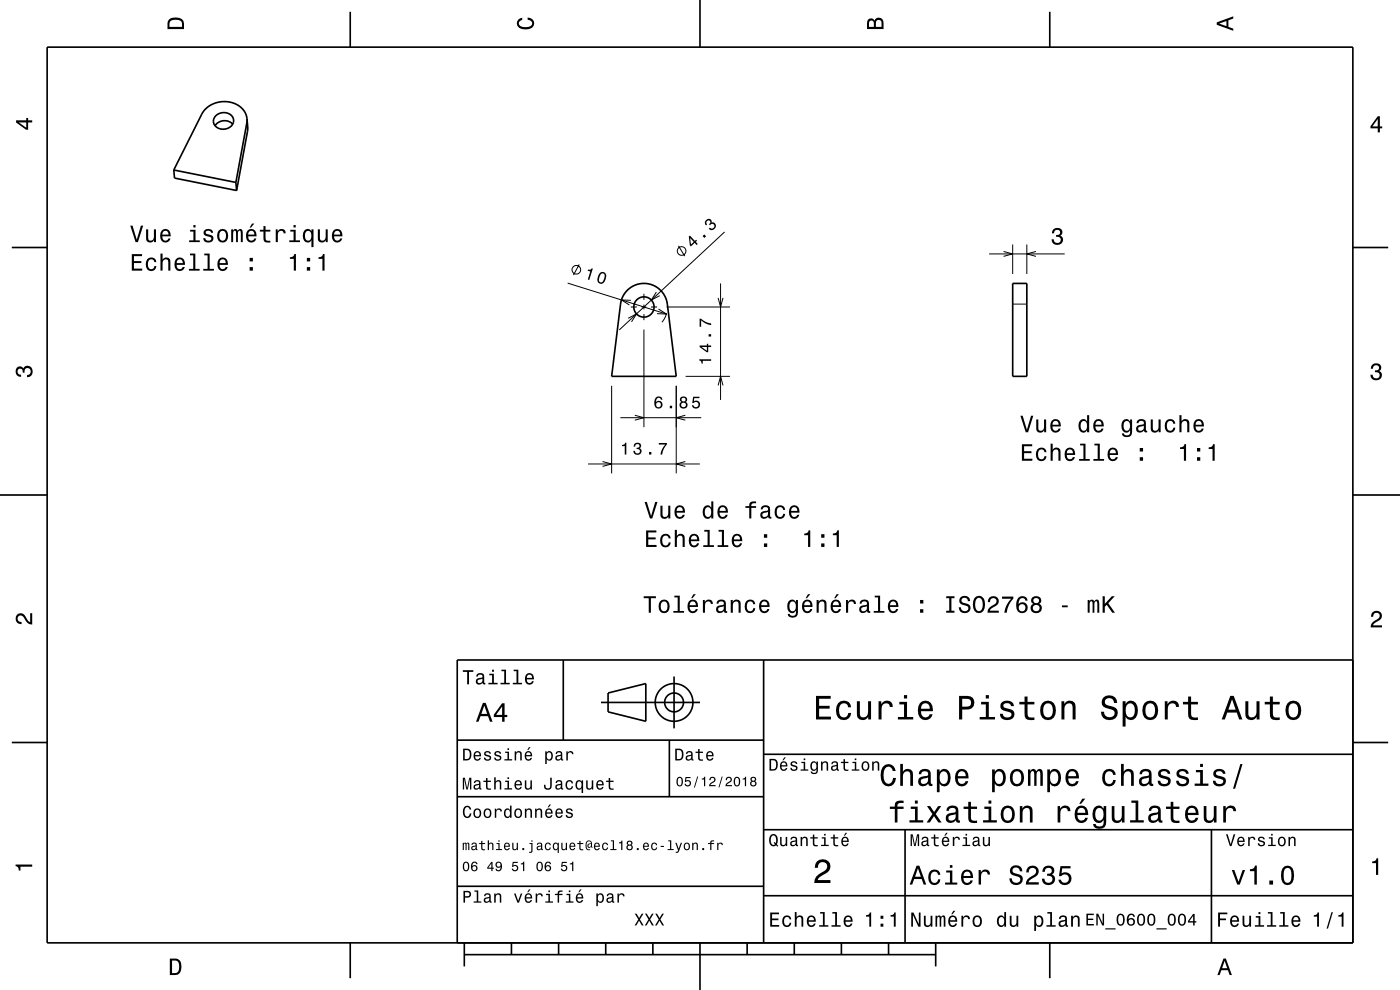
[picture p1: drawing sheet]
<svg xmlns="http://www.w3.org/2000/svg" width="297mm" height="210mm" viewBox="0 0 297 210" stroke-linecap="round" stroke-linejoin="round" font-family="sans-serif">
<g fill="none" stroke="#000" stroke-width=".21">
<path d="M52.4 26.1l.1 1.7M122.9 56.1l-1.2 2.2M143.9 52.2l1.4 2.1M153.7 49.2l-22.3 20.8M209.8 53.9h16.1M212.9 53.3l1.9 .6-1.9 .5M214.8 51.9v6.2M217.8 51.9v6.2M219.8 53.3l-2 .6 2 .5M120.4 60l21 6.6M133.3 67.5l1.7-.9-1 1.7M133.8 65.1h1.3"/>
<path d="M133.8 63.7l-2-.1 1.7 1.1M136.1 65.1h1M136.6 62.3v1.3M136.6 64.6v1M136.6 66.6v1.3M136.6 69.9v20.7M138.1 65.1h1.3M139.2 62l-1 1.7 1.7-1M139.7 65.5l1.7 1.1-2-.1M141.4 65.1h13.5M141.4 66.5l-.4 1-.6 .9M145.5 79.8h9.4"/>
<path d="M152.3 63.2l.6 1.9 .5-1.9M152.9 60.1v24.7M214.8 64.5h3M124.8 98.4h23.7M127.8 97.9l2 .5-2 .5M129.8 81.8v18.6M131.6 88.6h17.2M134.7 88.1l1.9 .5-1.9 .5M143.5 81.8v18.6M145.4 97.9l-1.9 .5 1.9 .5M145.4 88.1l-1.9 .5 1.9 .5M152.3 81.8l.6-2 .5 2"/>
<circle cx="122.3" cy="57.2" r=".92"/>
<circle cx="144.6" cy="53.2" r=".92"/>
</g>
<g fill="none" stroke="#000" stroke-width=".35">
<path d="M10 10h277v190h-277zM74.3 2.5v7.5M148.5 0v10M222.7 2.5v7.5M36.9 36.1l.1 1.7 13.2 2.6M36.9 36.1l13.1 2.6M45.8 24.5a2.19 2.19 0 0 1 3.8 1.2 2.21 2.21 0 0 1-2.1 1.7 2.21 2.21 0 0 1-2.2-1.6l.1-.6zM49.4 26.3a2.4 2.4 0 0 0-3.8 .4M50 38.7l.2 1.7M52.4 25.2l.1 2.4-2.3 12.8M52.4 25.2v.9l-2.4 12.6M52.4 25.2a4.8 4.8 0 0 0-6.2-3.5 5 5 0 0 0-3.4 2.5l-5.9 11.9"/>
<path d="M2.5 52.5h7.5M287 52.5h7.5M133 61.6a5 5 0 0 1 5.2-1.2 5 5 0 0 1 3.4 4.1l1.9 15.3h-13.7l1.9-15.5 .4-1.4zM214.8 60.1h3v19.7h-3zM0 105h10M287 105h10M119.5 140v17M162 140v60M287 140h-190v60M2.5 157.5h7.5M97 157h65M127.5 149h21"/>
<path d="M129 147l8-2v8l-8-2zM142 157v12M143 143.5v11M287 157.5h7.5M97 169h65M162 176h125M162 160h125M192 176v24M257 176v24M97 188h65M162 190h125M74.3 200v7.5"/>
<path d="M98.5 202.5h100M98.5 200v5M108.5 200v2.5M118.5 200v2.5M128.5 200v2.5M138.5 200v2.5M148.5 200v10M158.5 200v2.5M168.5 200v2.5M178.5 200v2.5M188.5 200v2.5M198.5 200v5"/>
<path d="M222.7 200v7.5"/>
<circle cx="136.6" cy="65.1" r="2.15"/>
<circle cx="143" cy="149" r="2"/>
<circle cx="143" cy="149" r="4"/>
</g>
<g fill="#000">
<path d="M36 4a2.18 2.18 0 0 0-.5 2.2h3.5v-1.2a1.43 1.43 0 0 0-1.7-1.3zM36.3 4.4a2.15 2.15 0 0 1 2.2 .3l.1 1h-2.6v-1z" fill-rule="evenodd"/>
<path d="M109.9 4.2l.9-.4v.4a.7 .7 0 0 0-.7 .5 .7 .7 0 0 0 .3 .8 1.7 1.7 0 0 0 2.5-.5 .9 .9 0 0 0-1-.8v-.5a1.24 1.24 0 0 1 1.4 1.1 1.24 1.24 0 0 1-1 1.4 2.22 2.22 0 0 1-2.5-.7l-.2-.5z" fill-rule="evenodd"/>
<path d="M184.2 4.2l-.3 .7v1.3h3.5v-1.3a.98 .98 0 0 0-.7-1.1 .98 .98 0 0 0-1.2 .6 .84 .84 0 0 0-1.3-.2zM184.5 4.5a.54 .54 0 0 1 .6-.1 .54 .54 0 0 1 .3 .6v.7h-1zM185.9 4.4a.62 .62 0 0 1 .8-.1 .62 .62 0 0 1 .3 .6v.8h-1.2z" fill-rule="evenodd"/>
<path d="M258.1 4.7v.6l3.5 1.2v-.4l-1-.4v-1.4l1-.4v-.4zM258.6 5l1.6-.5v1z" fill-rule="evenodd"/>
<path d="M3.4 25.5v.5l2.1 1.5h.5v-1.5h.8v-.5h-.8v-.5h-.4v.5zM4 26h1.6v1.1z" fill-rule="evenodd"/>
<path d="M292.3 24.7l-1.6 2.1v.4h1.6v.9h.4v-.9h.5v-.4h-.5v-2.1zM292.3 25.2v1.6h-1.1z" fill-rule="evenodd"/>
<path d="M28 53.9v3.5h2.2v-.4h-1.8v-1.2h1.6v-.4h-1.6v-1.1h1.7v-.4zM31.2 55a1.53 1.53 0 0 0 .9 2.5 1.06 1.06 0 0 0 1.1-1.1h-.4a.67 .67 0 0 1-.7 .7 .67 .67 0 0 1-.7-.6 1.12 1.12 0 0 1 .7-1.5 .59 .59 0 0 1 .6 .6h.5a1.09 1.09 0 0 0-.8-1 1.09 1.09 0 0 0-1.2 .4zM34 53.8v3.6h.5v-1.6a.63 .63 0 0 1 .4-.7 .63 .63 0 0 1 .8 .3v2h.4v-1.8a.88 .88 0 0 0-.6-1 .88 .88 0 0 0-1 .5v-1.3zM37.3 55a1.54 1.54 0 0 0 .8 2.5 1.07 1.07 0 0 0 1.1-.9h-.4l-.3 .4-.3 .1a.76 .76 0 0 1-.7-.9h1.7a1.17 1.17 0 0 0-.4-1.4 1.17 1.17 0 0 0-1.5 .2zM37.7 55.2a.66 .66 0 0 1 .8-.1 .66 .66 0 0 1 .3 .7h-1.3zM40.3 53.8v.4h.7v2.8h-.9v.4h2.2v-.4h-.9v-3.2zM43.3 53.8v.4h.7v2.8h-.9v.4h2.3v-.4h-.9v-3.2zM46.4 55a1.54 1.54 0 0 0 .8 2.5 1.07 1.07 0 0 0 1.1-.9h-.4l-.3 .4-.3 .1a.76 .76 0 0 1-.7-.9h1.8a1.17 1.17 0 0 0-.5-1.4 1.17 1.17 0 0 0-1.5 .2zM46.8 55.2a.66 .66 0 0 1 .8-.1 .66 .66 0 0 1 .3 .7h-1.3zM53 56.7v.7h.7v-.7zM53 54.7v.8h.7v-.8z" fill-rule="evenodd"/>
<path d="M27.6 47.9l1.2 3.5h.5l1.1-3.5h-.5l-.9 2.9-.9-2.9zM31 48.7v1.7a.89 .89 0 0 0 .6 1 .89 .89 0 0 0 1.1-.5v.5h.4v-2.7h-.5v1.5a.64 .64 0 0 1-.3 .8 .64 .64 0 0 1-.8-.3l-.1-2zM34.3 48.9a1.54 1.54 0 0 0 .8 2.6 1.05 1.05 0 0 0 1.1-.9h-.5l-.2 .3-.4 .2a.76 .76 0 0 1-.7-1h1.8a1.16 1.16 0 0 0-.5-1.3 1.16 1.16 0 0 0-1.4 .1zM34.6 49.2a.66 .66 0 0 1 .8-.2 .66 .66 0 0 1 .3 .8h-1.3zM40.3 48.7v.4h.7v1.9h-.9v.4h2.3v-.4h-.9v-2.3zM41 47.7v.5h.5v-.5zM43.4 48.8a.75 .75 0 0 0-.2 .8 .75 .75 0 0 0 .7 .5l.9 .4a.63 .63 0 0 1-.6 .6 .63 .63 0 0 1-.6-.6h-.5a1.07 1.07 0 0 0 1.2 .9 1.07 1.07 0 0 0 .9-1.2l-.4-.3-1.1-.3a.54 .54 0 0 1 .4-.7 .54 .54 0 0 1 .7 .5h.4a1.03 1.03 0 0 0-.7-.9 1.03 1.03 0 0 0-1.1 .3zM46.4 48.9a1.52 1.52 0 0 0 .8 2.6 1.48 1.48 0 0 0 1.2-1.5 1.48 1.48 0 0 0-1.2-1.4l-.5 .1zM46.7 49.2a.67 .67 0 0 1 .7-.2 .67 .67 0 0 1 .5 .6 1.11 1.11 0 0 1-.7 1.5 1.17 1.17 0 0 1-.5-1.9zM49 48.7v2.7h.5v-1.8l.2-.6h.2l.2 .2v2.2h.4v-2.1l.3-.4 .2 .2 .1 .4v1.9h.4v-1.9a.69 .69 0 0 0-.5-.9l-.6 .4-.2-.3-.3-.1-.5 .3v-.2zM53.5 47.4l-.5 .9h.3l.7-.9zM52.5 48.9a1.54 1.54 0 0 0 .8 2.6 1.06 1.06 0 0 0 1.1-.9h-.5l-.2 .3-.4 .2a.76 .76 0 0 1-.7-1h1.8a1.17 1.17 0 0 0-.5-1.3 1.17 1.17 0 0 0-1.4 .1zM52.8 49.2a.66 .66 0 0 1 .8-.2 .66 .66 0 0 1 .4 .8h-1.4zM55.9 48v.7h-.8v.4h.8v1.8a1.05 1.05 0 0 0 1.4 .5v-.3a.68 .68 0 0 1-1-.4v-1.6h1v-.4h-1v-.7zM58.5 48.7v2.7h.4v-1.6a.66 .66 0 0 1 .4-.8 .66 .66 0 0 1 .8 .3l.1 .2h.4a.89 .89 0 0 0-.7-.9 .89 .89 0 0 0-1 .5v-.4zM61.6 48.7v.4h.7v1.9h-.9v.4h2.2v-.4h-.9v-2.3zM62.3 47.7v.5h.4v-.5zM64.5 48.9a1.57 1.57 0 0 0 .8 2.6l.4-.2 .4-.4v1.5h.4v-3.7h-.4v.4l-.2-.3a.87 .87 0 0 0-1.4 .1zM64.9 49.2a.62 .62 0 0 1 .7-.2 .62 .62 0 0 1 .4 .6 1.12 1.12 0 0 1-.6 1.5 1.19 1.19 0 0 1-.5-1.9zM67.4 48.7v1.7a.89 .89 0 0 0 .6 1 .89 .89 0 0 0 1.1-.5v.5h.4v-2.7h-.4v1.5a.65 .65 0 0 1-.4 .8 .65 .65 0 0 1-.8-.3v-2zM70.7 48.9a1.54 1.54 0 0 0 .8 2.6 1.06 1.06 0 0 0 1.1-.9h-.4l-.3 .3-.3 .2a.76 .76 0 0 1-.7-1h1.7a1.16 1.16 0 0 0-.5-1.3 1.16 1.16 0 0 0-1.4 .1zM71.1 49.2a.66 .66 0 0 1 .8-.2 .66 .66 0 0 1 .3 .8h-1.3z" fill-rule="evenodd"/>
<path d="M61.5 54.6v.3h.8v2.5h.5v-3.5h-.4a.77 .77 0 0 1-.9 .7zM65.1 56.7v.7h.7v-.7zM65.1 54.7v.8h.7v-.8zM67.6 54.6v.3h.8v2.5h.5v-3.5h-.4a.78 .78 0 0 1-.9 .7z" fill-rule="evenodd"/>
<path d="M124.7 57.2v.2l.5 .2-.5 1.7 .3 .1 .8-2.4-.3-.1a.55 .55 0 0 1-.8 .3zM127.3 57.8a1.44 1.44 0 0 0 0 2.4 1.45 1.45 0 0 0 1.3-2 .79 .79 0 0 0-1.3-.4zM127.5 58.1a.45 .45 0 0 1 .5-.1 .45 .45 0 0 1 .3 .3v.4a1.15 1.15 0 0 1-.9 1.2l-.2-.1a1.64 1.64 0 0 1 .3-1.7z" fill-rule="evenodd"/>
<path d="M146.1 50.2l.2 1.8 .3 .3 .8-.8 .4 .5 .2-.2-.4-.5 .3-.2-.2-.2-.3 .2-1-1.1zM146.4 50.5l.8 .8-.6 .6zM149.1 50.1l.3 .4 .4-.4-.4-.4zM149.8 46.7a.74 .74 0 0 0 0 1.1l.2-.2a.44 .44 0 0 1-.2-.6 .44 .44 0 0 1 .6-.2 .44 .44 0 0 1 .3 .5l-.3 .3 .2 .2a.51 .51 0 0 1 .7-.2 .51 .51 0 0 1 .2 .7 .51 .51 0 0 1-.7 .1l-.2-.1-.2 .2a.84 .84 0 0 0 1.3-.1 .84 .84 0 0 0-.6-1.2h-.1a.65 .65 0 0 0-.4-.8 .65 .65 0 0 0-.8 .3z" fill-rule="evenodd"/>
<path d="M223.5 48.6a1.08 1.08 0 0 1 1.3-.2 1.08 1.08 0 0 1 .5 1.3l-.3 .3a1.06 1.06 0 0 1 .5 1.3 1.06 1.06 0 0 1-1.2 .7 1.1 1.1 0 0 1-1.2-1.2h.4a.71 .71 0 0 0 1 .7 .71 .71 0 0 0 .1-1.2l-.6-.1v-.4a.61 .61 0 0 0 .8-.2 .61 .61 0 0 0-.2-.8 .61 .61 0 0 0-.8 .1l-.2 .6h-.4z" fill-rule="evenodd"/>
<path d="M148.3 76.2v.3a.55 .55 0 0 1 .5 .6h.3v-.6h1.8v-.3zM148.4 73.3v.3l1.5 1.1h.3v-1.1h.7v-.3h-.7v-.4h-.2v.4zM148.8 73.6h1.2v.8zM150.3 70.9v.5h.6v-.5zM148.4 67.6v1.7h.3v-1.4a3.7 3.7 0 0 0 2.2 1.1v-.4a3.7 3.7 0 0 1-2.2-1z" fill-rule="evenodd"/>
<path d="M291.1 77.4a1.08 1.08 0 0 1 1.4-.2 1.08 1.08 0 0 1 .4 1.2l-.3 .3a1.06 1.06 0 0 1 .5 1.3 1.06 1.06 0 0 1-1.2 .7 1.1 1.1 0 0 1-1.2-1.2h.5a.71 .71 0 0 0 1 .8 .71 .71 0 0 0 .1-1.3h-.6v-.4a.61 .61 0 0 0 .8-.3 .61 .61 0 0 0-.2-.8 .61 .61 0 0 0-.9 .2l-.1 .5h-.5z" fill-rule="evenodd"/>
<path d="M3.6 78a.86 .86 0 0 1 1.4 .2 1.06 1.06 0 0 1 1.2-.6 1.06 1.06 0 0 1 .7 1.2 1.1 1.1 0 0 1-1.2 1.2v-.4a.71 .71 0 0 0 .8-1 .71 .71 0 0 0-1.3-.1v.6h-.4a.61 .61 0 0 0-.3-.8 .61 .61 0 0 0-.8 .2 .61 .61 0 0 0 .2 .8l.6 .2v.4a1.15 1.15 0 0 1-1.2-.6 1.15 1.15 0 0 1 .3-1.3z" fill-rule="evenodd"/>
<path d="M132 94.4v.2h.5v1.8h.4v-2.5h-.3a.55 .55 0 0 1-.6 .5zM134.6 94.1l-.2 .6h.3a.44 .44 0 0 1 .3-.5 .44 .44 0 0 1 .5 .2 .44 .44 0 0 1-.1 .6h-.3v.3a.51 .51 0 0 1 .6 .3 .51 .51 0 0 1-.3 .6 .51 .51 0 0 1-.7-.3v-.3h-.3a.84 .84 0 0 0 1 .9 .84 .84 0 0 0 .5-1.3l-.2-.1a.72 .72 0 0 0 0-1.1 .72 .72 0 0 0-1.1 .1zM137.7 95.9v.5h.5v-.5zM139.8 94v.3h1.3a3.7 3.7 0 0 0-1 2.1h.4a3.8 3.8 0 0 1 1-2.1v-.3z" fill-rule="evenodd"/>
<path d="M139.2 84.3a1.71 1.71 0 0 0 .1 2.3 .83 .83 0 0 0 1.1-.2 .83 .83 0 0 0-.1-1.1 .83 .83 0 0 0-1.1 0 .73 .73 0 0 1 .5-.9l.4 .1 .1 .3h.3a.8 .8 0 0 0-.5-.7 .8 .8 0 0 0-.8 .2zM139.1 85.9a.55 .55 0 0 1 1.1 0 .55 .55 0 0 1-1.1 0zM142.1 86.1v.5h.5v-.5zM144.4 84.3l-.1 .2a.57 .57 0 0 0 .3 .8 .78 .78 0 0 0-.2 1.1 .78 .78 0 0 0 1.2 0 .78 .78 0 0 0-.1-1.1 .68 .68 0 0 0 .2-1 .68 .68 0 0 0-1-.2zM144.5 85.9a.51 .51 0 0 1 1 0 .51 .51 0 0 1-1 0zM144.6 84.8a.42 .42 0 0 1 .8 0 .42 .42 0 0 1-.8 0zM147.1 84.2l-.2 1.3h.2a.57 .57 0 0 1 .9-.2 .57 .57 0 0 1 0 .9 .57 .57 0 0 1-.9-.2h-.3a.86 .86 0 0 0 1.1 .7 .86 .86 0 0 0 .5-1.2 .86 .86 0 0 0-1.2-.4l.1-.6h1.1v-.3z" fill-rule="evenodd"/>
<path d="M216.8 94.2v3.5h2.2v-.4h-1.7v-1.2h1.5v-.4h-1.5v-1h1.7v-.5zM220.1 95.3a1.53 1.53 0 0 0 .8 2.5 1.07 1.07 0 0 0 1.1-1h-.4a.67 .67 0 0 1-.6 .6 .67 .67 0 0 1-.7-.6 1.11 1.11 0 0 1 .6-1.5 .6 .6 0 0 1 .7 .6h.4a1.09 1.09 0 0 0-.8-.9 1.09 1.09 0 0 0-1.1 .3zM222.9 94.1v3.6h.4v-1.5a.64 .64 0 0 1 .4-.8 .64 .64 0 0 1 .8 .3v2h.5v-1.7a.88 .88 0 0 0-.6-1 .88 .88 0 0 0-1.1 .4v-1.3zM226.1 95.3a1.54 1.54 0 0 0 .8 2.5 1.05 1.05 0 0 0 1.1-.8h-.4l-.2 .3-.4 .1a.76 .76 0 0 1-.7-.9h1.8a1.16 1.16 0 0 0-.5-1.4 1.16 1.16 0 0 0-1.5 .2zM226.5 95.5a.66 .66 0 0 1 .8-.1 .66 .66 0 0 1 .3 .7h-1.3zM229.1 94.1v.4h.7v2.9h-.9v.3h2.3v-.3h-.9v-3.3zM232.2 94.1v.4h.7v2.9h-.9v.3h2.2v-.3h-.9v-3.3zM235.3 95.3a1.54 1.54 0 0 0 .8 2.5 1.05 1.05 0 0 0 1-.8h-.4l-.2 .3-.4 .1a.76 .76 0 0 1-.7-.9h1.8a1.16 1.16 0 0 0-.5-1.4 1.16 1.16 0 0 0-1.4 .2zM235.6 95.5a.66 .66 0 0 1 .8-.1 .66 .66 0 0 1 .3 .7h-1.3zM241.8 97v.7h.7v-.7zM241.8 95v.8h.7v-.8z" fill-rule="evenodd"/>
<path d="M216.5 88.2l1.1 3.5h.5l1.1-3.5h-.5l-.8 3-1-3zM219.8 89v1.8a.89 .89 0 0 0 .6 .9 .89 .89 0 0 0 1.1-.4v.4h.4v-2.7h-.4v1.5a.65 .65 0 0 1-.4 .8 .65 .65 0 0 1-.8-.3v-2zM223.1 89.3a1.54 1.54 0 0 0 .8 2.5 1.06 1.06 0 0 0 1.1-.9h-.4l-.3 .4-.3 .1a.76 .76 0 0 1-.7-.9h1.7a1.16 1.16 0 0 0-.4-1.4 1.16 1.16 0 0 0-1.5 .2zM223.5 89.5a.66 .66 0 0 1 .8-.1 .66 .66 0 0 1 .3 .7h-1.3zM229.1 89.3a1.58 1.58 0 0 0 .7 2.5l.5-.1 .3-.4v.4h.5v-3.6h-.5v1.3a.89 .89 0 0 0-1.5-.1zM229.4 89.6a.62 .62 0 0 1 .7-.3 .62 .62 0 0 1 .5 .6 1.12 1.12 0 0 1-.7 1.5 1.19 1.19 0 0 1-.5-1.8zM232.2 89.3a1.54 1.54 0 0 0 .8 2.5 1.06 1.06 0 0 0 1.1-.9h-.4l-.3 .4-.3 .1a.76 .76 0 0 1-.7-.9h1.8a1.16 1.16 0 0 0-.5-1.4 1.16 1.16 0 0 0-1.5 .2zM232.6 89.5a.66 .66 0 0 1 .8-.1 .66 .66 0 0 1 .3 .7h-1.3zM238.2 89.3a1.57 1.57 0 0 0 .7 2.5l.5-.1 .3-.4a.73 .73 0 0 1-.3 1 .73 .73 0 0 1-1-.4h-.4a1.1 1.1 0 0 0 1.3 .9 1.1 1.1 0 0 0 .9-1.2v-2.6h-.5v.4l-.3-.4a.9 .9 0 0 0-1.2 .3zM238.5 89.6a.63 .63 0 0 1 .7-.3 .63 .63 0 0 1 .5 .6 1.11 1.11 0 0 1-.7 1.5 1.19 1.19 0 0 1-.5-1.8zM241.4 89.1l-.3 .7h.4a.55 .55 0 0 1 .7-.6 .55 .55 0 0 1 .4 .8l-.2 .1a.98 .98 0 0 0-1.2 .3 .98 .98 0 0 0 0 1.2 1.06 1.06 0 0 0 1.5-.3l.1 .3 .6 .1v-.3l-.3-.1v-1.6a1.02 1.02 0 0 0-1.7-.6zM241.6 90.6l1.1-.3a.77 .77 0 0 1-.2 .9 .77 .77 0 0 1-.9 .1zM244.1 89v1.8a.89 .89 0 0 0 .6 .9 .89 .89 0 0 0 1.1-.4v.4h.4v-2.7h-.4v1.5a.65 .65 0 0 1-.4 .8 .65 .65 0 0 1-.8-.3v-2zM247.4 89.3a1.52 1.52 0 0 0 .8 2.5 1.06 1.06 0 0 0 1.1-1.1h-.4a.67 .67 0 0 1-.6 .7 .67 .67 0 0 1-.7-.6 1.12 1.12 0 0 1 .6-1.5 .6 .6 0 0 1 .7 .6h.4a1.09 1.09 0 0 0-.7-1 1.09 1.09 0 0 0-1.2 .4zM250.2 88.1v3.6h.4v-1.6a.63 .63 0 0 1 .4-.7 .63 .63 0 0 1 .8 .3l.1 2h.4v-1.8a.88 .88 0 0 0-.6-1 .88 .88 0 0 0-1.1 .5v-1.3zM253.5 89.3a1.54 1.54 0 0 0 .8 2.5 1.06 1.06 0 0 0 1.1-.9h-.5l-.2 .4-.4 .1a.76 .76 0 0 1-.7-.9h1.8a1.16 1.16 0 0 0-.5-1.4 1.16 1.16 0 0 0-1.4 .2zM253.8 89.5a.66 .66 0 0 1 .8-.1 .66 .66 0 0 1 .3 .7h-1.3z" fill-rule="evenodd"/>
<path d="M250.3 94.9v.3h.9v2.5h.4v-3.5h-.3a.77 .77 0 0 1-1 .7zM253.9 97v.7h.7v-.7zM253.9 95v.8h.7v-.8zM256.4 94.9v.3h.8v2.5h.5v-3.5h-.4a.77 .77 0 0 1-.9 .7z" fill-rule="evenodd"/>
<path d="M137.1 112.5v3.5h2.2v-.4h-1.8v-1.2h1.6v-.4h-1.6v-1.1h1.7v-.4zM140.3 113.6a1.53 1.53 0 0 0 .9 2.5 1.06 1.06 0 0 0 1.1-1h-.4a.67 .67 0 0 1-.7 .6 .67 .67 0 0 1-.7-.6 1.12 1.12 0 0 1 .7-1.5 .6 .6 0 0 1 .6 .6h.5a1.09 1.09 0 0 0-.8-.9 1.09 1.09 0 0 0-1.2 .3zM143.2 112.4v3.6h.4v-1.5a.63 .63 0 0 1 .5-.9 .63 .63 0 0 1 .7 .7v1.7h.5v-1.8a.88 .88 0 0 0-.6-.9 .88 .88 0 0 0-1.1 .4v-1.3zM146.4 113.6a1.54 1.54 0 0 0 .8 2.5 1.06 1.06 0 0 0 1.1-.9h-.4l-.3 .4-.3 .1a.76 .76 0 0 1-.7-.9h1.8a1.16 1.16 0 0 0-.5-1.4 1.16 1.16 0 0 0-1.5 .2zM146.8 113.8a.66 .66 0 0 1 .8-.1 .66 .66 0 0 1 .3 .7h-1.3zM149.4 112.4v.4h.7v2.8h-.9v.4h2.3v-.4h-.9v-3.2zM152.4 112.4v.4h.7v2.8h-.9v.4h2.3v-.4h-.9v-3.2zM155.5 113.6a1.54 1.54 0 0 0 .8 2.5 1.05 1.05 0 0 0 1.1-.9h-.4l-.2 .4-.4 .1a.75 .75 0 0 1-.7-.9h1.8a1.16 1.16 0 0 0-.5-1.4 1.16 1.16 0 0 0-1.5 .2zM155.9 113.8a.66 .66 0 0 1 .8-.1 .66 .66 0 0 1 .3 .7h-1.3zM162.1 115.3v.7h.7v-.7zM162.1 113.3v.8h.7v-.8z" fill-rule="evenodd"/>
<path d="M136.7 106.5l1.2 3.5h.5l1.1-3.5h-.5l-.9 3-.9-3zM140.1 107.3v1.7a.89 .89 0 0 0 .6 1 .89 .89 0 0 0 1.1-.4v.4h.4v-2.7h-.4v1.5a.65 .65 0 0 1-.4 .8 .65 .65 0 0 1-.8-.3l-.1-2zM143.4 107.6a1.54 1.54 0 0 0 .8 2.5 1.06 1.06 0 0 0 1.1-.9h-.5l-.2 .4-.4 .1a.75 .75 0 0 1-.7-.9h1.8a1.17 1.17 0 0 0-.5-1.4 1.17 1.17 0 0 0-1.4 .2zM143.7 107.8a.66 .66 0 0 1 .8-.2 .66 .66 0 0 1 .4 .8h-1.4zM149.4 107.6a1.57 1.57 0 0 0 .7 2.5l.5-.2 .3-.3v.4h.4v-3.6h-.4v1.3a.89 .89 0 0 0-1.5-.1zM149.7 107.8a.62 .62 0 0 1 .7-.2 .62 .62 0 0 1 .4 .6 1.11 1.11 0 0 1-.6 1.5 1.19 1.19 0 0 1-.5-1.9zM152.5 107.6a1.54 1.54 0 0 0 .8 2.5 1.06 1.06 0 0 0 1.1-.9h-.5l-.2 .4-.4 .1a.76 .76 0 0 1-.7-.9h1.8a1.17 1.17 0 0 0-.5-1.4 1.17 1.17 0 0 0-1.4 .2zM152.8 107.8a.66 .66 0 0 1 .8-.2 .66 .66 0 0 1 .4 .8h-1.4zM158.1 107.4v.3h.8v2.3h.5v-2.3h1v-.3h-1v-.4l.3-.2h.7v-.4a1.04 1.04 0 0 0-1.5 .7v.3zM161.7 107.4l-.3 .7h.4a.55 .55 0 0 1 .7-.6 .55 .55 0 0 1 .3 .8h-.2a1 1 0 0 0-1 .3 1 1 0 0 0-.3 1 .94 .94 0 0 0 1.7 0l.1 .3 .5 .1v-.4h-.2v-1.6a1.02 1.02 0 0 0-1.7-.6zM161.8 108.9l1.1-.3a.77 .77 0 0 1-.2 .9 .77 .77 0 0 1-.9 .1zM164.6 107.6a1.53 1.53 0 0 0 .9 2.5 1.06 1.06 0 0 0 1.1-1.1h-.5a.67 .67 0 0 1-.6 .7 .67 .67 0 0 1-.7-.6 1.12 1.12 0 0 1 .7-1.5 .6 .6 0 0 1 .6 .6h.5a1.09 1.09 0 0 0-.8-1 1.09 1.09 0 0 0-1.2 .4zM167.7 107.6a1.54 1.54 0 0 0 .8 2.5 1.06 1.06 0 0 0 1.1-.9h-.5l-.2 .4-.4 .1a.75 .75 0 0 1-.7-.9h1.8a1.17 1.17 0 0 0-.5-1.4 1.17 1.17 0 0 0-1.4 .2zM168 107.8a.66 .66 0 0 1 .8-.2 .66 .66 0 0 1 .3 .8h-1.3z" fill-rule="evenodd"/>
<path d="M170.6 113.2v.3h.8v2.5h.5v-3.5h-.4a.77 .77 0 0 1-.9 .7zM174.2 115.3v.7h.7v-.7zM174.2 113.3v.8h.7v-.8zM176.7 113.2v.3h.8v2.5h.5v-3.5h-.4a.77 .77 0 0 1-.9 .7z" fill-rule="evenodd"/>
<path d="M3.6 130.4a1.22 1.22 0 0 1 2 .7l.4 .6 .4 .3v-1.9h.4v2.4a1.8 1.8 0 0 1-1.7-1.4 .71 .71 0 0 0-.9-.5 .71 .71 0 0 0-.5 .8 .71 .71 0 0 0 .9 .5v.5a1.18 1.18 0 0 1-1.2-.7 1.18 1.18 0 0 1 .2-1.3z" fill-rule="evenodd"/>
<path d="M136.6 126.5v.4h1v3.1h.5v-3.1h1v-.4zM140 127.6a1.53 1.53 0 0 0 .9 2.5 1.48 1.48 0 0 0 1.2-1.5 1.48 1.48 0 0 0-1.2-1.4l-.5 .1zM140.4 127.8a.67 .67 0 0 1 .7-.2 .67 .67 0 0 1 .5 .6 1.11 1.11 0 0 1-.7 1.5 1.17 1.17 0 0 1-.5-1.9zM143.1 126.4v.3h.7v2.9h-.9v.4h2.2v-.4h-.9v-3.2zM147.1 126l-.5 .9h.3l.7-.9zM146.1 127.6a1.54 1.54 0 0 0 .8 2.5 1.06 1.06 0 0 0 1.1-.9h-.4l-.2 .4-.4 .1a.76 .76 0 0 1-.7-1h1.8a1.16 1.16 0 0 0-.5-1.3 1.16 1.16 0 0 0-1.5 .2zM146.5 127.8a.66 .66 0 0 1 .8-.2 .66 .66 0 0 1 .3 .8h-1.3zM149.1 127.3v2.7h.5v-1.6a.66 .66 0 0 1 .3-.8 .66 .66 0 0 1 .9 .3v.2h.4a.89 .89 0 0 0-.7-.9 .89 .89 0 0 0-1 .5v-.4zM152.3 127.4l-.3 .7h.4a.55 .55 0 0 1 .7-.6 .55 .55 0 0 1 .4 .8h-.2a1 1 0 0 0-1.1 .3 1 1 0 0 0-.2 1 .93 .93 0 0 0 1.6 0l.1 .3 .6 .1v-.4h-.3v-1.6a1.02 1.02 0 0 0-1.7-.6zM152.4 128.9l1.1-.3a.77 .77 0 0 1-.2 .9 .77 .77 0 0 1-.8 .1zM155 127.3v2.7h.5v-1.6a.63 .63 0 0 1 .5-.8 .63 .63 0 0 1 .7 .7v1.7h.4v-1.8a.89 .89 0 0 0-.6-1 .89 .89 0 0 0-1.1 .5v-.4zM158.3 127.6a1.53 1.53 0 0 0 .8 2.5 1.06 1.06 0 0 0 1.1-1.1h-.4a.67 .67 0 0 1-.6 .7 .67 .67 0 0 1-.7-.6 1.12 1.12 0 0 1 .6-1.5 .59 .59 0 0 1 .7 .6h.4a1.09 1.09 0 0 0-.7-1 1.09 1.09 0 0 0-1.2 .4zM161.3 127.6a1.54 1.54 0 0 0 .8 2.5 1.06 1.06 0 0 0 1.1-.9h-.4l-.2 .4-.4 .1a.76 .76 0 0 1-.7-1h1.8a1.16 1.16 0 0 0-.5-1.3 1.16 1.16 0 0 0-1.5 .2zM161.7 127.8a.66 .66 0 0 1 .8-.2 .66 .66 0 0 1 .3 .8h-1.3zM167.3 127.6a1.57 1.57 0 0 0 .8 2.5l.4-.2 .4-.3a.73 .73 0 0 1-.4 1 .73 .73 0 0 1-1-.4h-.4a1.1 1.1 0 0 0 1.3 .9 1.1 1.1 0 0 0 .9-1.2v-2.6h-.4v.4l-.4-.4a.9 .9 0 0 0-1.2 .3zM167.6 127.8a.63 .63 0 0 1 .7-.2 .63 .63 0 0 1 .5 .6 1.11 1.11 0 0 1-.7 1.5 1.19 1.19 0 0 1-.5-1.9zM171.4 126l-.5 .9h.3l.7-.9zM170.4 127.6a1.54 1.54 0 0 0 .8 2.5 1.07 1.07 0 0 0 1.1-.9h-.4l-.2 .4-.4 .1a.76 .76 0 0 1-.7-1h1.8a1.16 1.16 0 0 0-.5-1.3 1.16 1.16 0 0 0-1.5 .2zM170.8 127.8a.66 .66 0 0 1 .8-.2 .66 .66 0 0 1 .3 .8h-1.3zM173.2 127.3v2.7h.5v-1.6a.63 .63 0 0 1 .5-.8 .63 .63 0 0 1 .7 .7v1.7h.4v-1.8a.89 .89 0 0 0-.6-1 .89 .89 0 0 0-1 .5v-.4zM177.5 126l-.5 .9h.3l.7-.9zM176.5 127.6a1.54 1.54 0 0 0 .8 2.5 1.06 1.06 0 0 0 1.1-.9h-.4l-.3 .4-.3 .1a.76 .76 0 0 1-.7-1h1.7a1.16 1.16 0 0 0-.4-1.3 1.16 1.16 0 0 0-1.5 .2zM176.9 127.8a.66 .66 0 0 1 .8-.2 .66 .66 0 0 1 .3 .8h-1.3zM179.5 127.3v2.7h.4v-1.6a.66 .66 0 0 1 .4-.8 .66 .66 0 0 1 .8 .3v.2h.5a.89 .89 0 0 0-.7-.9 .89 .89 0 0 0-1 .5v-.4zM182.6 127.4l-.2 .7h.4a.55 .55 0 0 1 .6-.6 .55 .55 0 0 1 .4 .8h-.2a1 1 0 0 0-1 .3 1 1 0 0 0-.3 1 .93 .93 0 0 0 1.7 0l.1 .3 .5 .1v-.4h-.2v-1.6a1.02 1.02 0 0 0-1.8-.6zM182.8 128.9l1.1-.3a.77 .77 0 0 1-.2 .9 .77 .77 0 0 1-.9 .1zM185.6 126.4v.3h.7v2.9h-.9v.4h2.2v-.4h-.9v-3.2zM188.7 127.6a1.54 1.54 0 0 0 .7 2.5 1.07 1.07 0 0 0 1.1-.9h-.4l-.2 .4-.4 .1a.76 .76 0 0 1-.7-1h1.8a1.17 1.17 0 0 0-.5-1.3 1.17 1.17 0 0 0-1.4 .2zM189 127.8a.66 .66 0 0 1 .8-.2 .66 .66 0 0 1 .3 .8h-1.3zM195.2 129.2v.8h.7v-.8zM195.2 127.3v.7h.7v-.7zM200.7 126.5v.4h.7v2.7h-.7v.4h1.8v-.4h-.7v-2.7h.7v-.4zM203.8 126.7a.96 .96 0 0 0-.3 1.1 .96 .96 0 0 0 1 .6 .77 .77 0 0 1 .9 .9 .84 .84 0 0 1-1 .3 .84 .84 0 0 1-.6-.8h-.4a1.21 1.21 0 0 0 1.5 1.3 1.21 1.21 0 0 0 .7-1.8l-.8-.3a.71 .71 0 0 1-.8-.6 .7 .7 0 0 1 .7-.6 .7 .7 0 0 1 .6 .7h.5a1.16 1.16 0 0 0-.7-1.1 1.16 1.16 0 0 0-1.3 .3zM206.7 126.9a2.54 2.54 0 0 0 .4 3 1.21 1.21 0 0 0 1.8-.9 1.93 1.93 0 0 0-.9-2.6l-.9 .1zM207.3 126.9l.4-.1a1.7 1.7 0 0 1 .3 2.8h-.3a1.68 1.68 0 0 1-.4-2.7zM209.9 126.8l-.3 .4v.5h.4a.7 .7 0 0 1 .5-.8 .7 .7 0 0 1 .9 .5 .7 .7 0 0 1-.5 .8 1.8 1.8 0 0 0-1.4 1.8h2.4v-.5h-1.9a2.2 2.2 0 0 1 1.5-1.1 1.13 1.13 0 0 0 .1-1.7 1.13 1.13 0 0 0-1.7 .1zM212.6 126.6v.4h1.9a5.2 5.2 0 0 0-1.5 3h.6a5.3 5.3 0 0 1 1.4-3v-.4zM216.1 126.7a2.4 2.4 0 0 0 .2 3.3 1.16 1.16 0 0 0 1.5-.4 1.16 1.16 0 0 0-.2-1.5 1.16 1.16 0 0 0-1.5 0 1.02 1.02 0 0 1 .8-1.2 .58 .58 0 0 1 .6 .5h.5a1.12 1.12 0 0 0-.7-.9 1.12 1.12 0 0 0-1.2 .2zM216 128.9a.75 .75 0 0 1 1.5 0 .75 .75 0 0 1-1.5 0zM219 126.7a.84 .84 0 0 0 .2 1.4 1.11 1.11 0 0 0-.4 1.5 1.11 1.11 0 0 0 1.5 .4 1.03 1.03 0 0 0 .7-.9 1.03 1.03 0 0 0-.5-1 .89 .89 0 0 0 .4-1.1 .89 .89 0 0 0-1.1-.6zM219.1 129a.71 .71 0 0 1 1.4 0 .71 .71 0 0 1-1.4 0zM219.2 127.4a.6 .6 0 0 1 1.2 0 .6 .6 0 0 1-1.2 0zM225.3 128.4v.4h1.2v-.4zM230.7 127.3v2.7h.5v-1.8a.49 .49 0 0 1 .3-.7l.3 .3v2.2h.4v-2.1l.3-.4 .2 .2 .1 .4v1.9h.4v-1.9a.69 .69 0 0 0-.5-.9l-.6 .4-.2-.3-.3-.1-.5 .4v-.3zM233.9 126.5v3.5h.5v-1.3l.4-.4 1.2 1.7h.5l-1.4-2.1 1.4-1.4h-.6l-1.5 1.6v-1.6z" fill-rule="evenodd"/>
<path d="M291.2 129.9a1.18 1.18 0 0 1 1.9 .3 1.18 1.18 0 0 1-1 1.7l-.5 .3-.3 .5h1.9v.4h-2.4a1.8 1.8 0 0 1 1.4-1.8 .71 .71 0 0 0 .5-.8 .71 .71 0 0 0-.9-.5 .71 .71 0 0 0-.5 .8h-.4z" fill-rule="evenodd"/>
<path d="M98.2 158.8v2.5h.9a1.37 1.37 0 0 0 .7-2.2 1.56 1.56 0 0 0-1.6-.3zM98.6 159.1a.98 .98 0 0 1 1.1 .7 .98 .98 0 0 1-.6 1.2h-.5zM100.7 159.6a1.04 1.04 0 0 0-.2 1.2 1.04 1.04 0 0 0 1 .5l.5-.5h-.3l-.4 .3a.54 .54 0 0 1-.5-.7h1.3a.83 .83 0 0 0-.4-.9 .83 .83 0 0 0-1 .1zM100.9 159.7l.2-.1a.47 .47 0 0 1 .5 .1 .47 .47 0 0 1 .1 .5h-.9zM102.9 159.5l-.2 .1a.69 .69 0 0 0 .9 .9l.2 .1a.43 .43 0 0 1-.4 .5 .43 .43 0 0 1-.4-.4h-.3a.74 .74 0 0 0 .9 .7 .74 .74 0 0 0 .5-1l-1-.4a.38 .38 0 0 1 .3-.5 .38 .38 0 0 1 .4 .4h.3a.78 .78 0 0 0-1.2-.4zM105.1 159.5l-.2 .1a.69 .69 0 0 0 .9 .9l.2 .1a.43 .43 0 0 1-.4 .5 .43 .43 0 0 1-.5-.4h-.3a.74 .74 0 0 0 .9 .7 .74 .74 0 0 0 .5-1l-.9-.4a.38 .38 0 0 1 .3-.5 .38 .38 0 0 1 .4 .4h.3a.77 .77 0 0 0-1.2-.4zM107.2 159.4v.3h.5v1.3h-.7v.3h1.6v-.3h-.6v-1.6zM107.7 158.7v.4h.3v-.4zM109.2 159.4v1.9h.3v-1.1a.45 .45 0 0 1 .4-.6 .45 .45 0 0 1 .5 .5v1.2h.3v-1.3a.63 .63 0 0 0-.5-.7 .63 .63 0 0 0-.7 .4v-.3zM112.2 158.5l-.4 .6h.3l.5-.6zM111.5 159.6a1.04 1.04 0 0 0-.2 1.2 1.04 1.04 0 0 0 1.1 .5l.5-.5h-.3l-.5 .3a.54 .54 0 0 1-.5-.7h1.3a.83 .83 0 0 0-.4-.9 .83 .83 0 0 0-1 .1zM111.8 159.7l.1-.1a.48 .48 0 0 1 .5 .1 .48 .48 0 0 1 .2 .5h-1zM115.7 159.4v2.7h.3v-1.1a.66 .66 0 0 0 .7 .4 .66 .66 0 0 0 .5-.6 .91 .91 0 0 0 0-1.1 .91 .91 0 0 0-1-.3l-.2 .3v-.3zM116.1 159.8a.45 .45 0 0 1 .5-.2 .45 .45 0 0 1 .3 .4 .65 .65 0 0 1 .1 .8 .65 .65 0 0 1-.7 .2 .98 .98 0 0 1-.2-1.2zM118.1 159.5l-.2 .4h.3a.39 .39 0 0 1 .4-.3 .39 .39 0 0 1 .3 .5h-.1a.65 .65 0 0 0-1 .4 .65 .65 0 0 0 .6 .9l.6-.3 .1 .2h.4v-.2l-.2-.1v-1.1a.72 .72 0 0 0-.5-.6 .72 .72 0 0 0-.7 .2zM118.2 160.6l.8-.3a.55 .55 0 0 1-.2 .7 .55 .55 0 0 1-.6 0zM120.1 159.4v1.9h.4v-1.1a.47 .47 0 0 1 .2-.6 .47 .47 0 0 1 .6 .2v.2h.4a.64 .64 0 0 0-.5-.7 .64 .64 0 0 0-.8 .4v-.3z" fill-rule="evenodd"/>
<path d="M98.2 142.2v.3h.9v2.7h.4v-2.7h.9v-.3zM101.3 143l-.3 .5h.4a.47 .47 0 0 1 .5-.4 .47 .47 0 0 1 .4 .6l-.2 .1a.84 .84 0 0 0-1 .2 .84 .84 0 0 0 0 1.1 .9 .9 0 0 0 1.3-.2l.1 .2 .5 .1v-.3l-.3-.1v-1.3a.87 .87 0 0 0-1.4-.5zM101.4 144.3l.9-.3a.66 .66 0 0 1-.1 .7 .66 .66 0 0 1-.8 .1zM103.8 142.9v.3h.6v1.6h-.8v.4h2v-.4h-.8v-1.9zM104.4 142.1v.4h.4v-.4zM106.4 142.1v.3h.6v2.4h-.8v.4h1.9v-.4h-.7v-2.7zM109 142.1v.3h.6v2.4h-.8v.4h1.9v-.4h-.7v-2.7zM111.6 143.1a1.32 1.32 0 0 0 .7 2.1 .9 .9 0 0 0 .9-.7h-.3l-.2 .3-.4 .1a.65 .65 0 0 1-.6-.8h1.6a1 1 0 0 0-.4-1.2 1 1 0 0 0-1.3 .2zM111.9 143.3a.57 .57 0 0 1 .7-.1 .57 .57 0 0 1 .3 .6h-1.2z" fill-rule="evenodd"/>
<path d="M102.4 149.1l-1.4 4h.5l.4-1.2h1.6l.4 1.2h.6l-1.5-4zM102.7 149.7l.7 1.7h-1.3zM106.5 149.2l-1.7 2.4v.5h1.7v1h.5v-1h.6v-.5h-.6v-2.4zM106.5 149.9v1.7h-1.3z" fill-rule="evenodd"/>
<path d="M143.2 158.8v2.5h.9a1.37 1.37 0 0 0 .7-2.2 1.56 1.56 0 0 0-1.6-.3zM143.6 159.1a.98 .98 0 0 1 1.1 .7 .98 .98 0 0 1-.6 1.2h-.5zM145.7 159.5l-.2 .4h.3a.39 .39 0 0 1 .5-.3 .39 .39 0 0 1 .3 .5h-.2a.65 .65 0 0 0-.9 .4 .65 .65 0 0 0 .5 .9l.7-.3v.2h.4v-.2l-.1-.1-.1-1.1a.73 .73 0 0 0-.4-.6 .73 .73 0 0 0-.8 .2zM145.8 160.6l.8-.3a.55 .55 0 0 1-.1 .7 .55 .55 0 0 1-.7 0zM148.1 158.9v.5h-.5v.3h.5v1.3a.75 .75 0 0 0 1 .4v-.3a.48 .48 0 0 1-.7-.3v-1.1h.7v-.3h-.7v-.5zM150 159.6a1.04 1.04 0 0 0-.2 1.2 1.04 1.04 0 0 0 1.1 .5l.5-.5h-.4l-.4 .3a.54 .54 0 0 1-.5-.7h1.3a.83 .83 0 0 0-.4-.9 .83 .83 0 0 0-1 .1zM150.3 159.7l.1-.1a.48 .48 0 0 1 .5 .1 .48 .48 0 0 1 .2 .5h-1z" fill-rule="evenodd"/>
<path d="M173.1 147.6v5h3.2v-.6h-2.5v-1.7h2.2v-.6h-2.2v-1.5h2.4v-.6zM177.8 149.2a2.59 2.59 0 0 0 .5 3.4 1.58 1.58 0 0 0 2.3-1.4h-.6a.95 .95 0 0 1-.9 1 .95 .95 0 0 1-1-.9 1.59 1.59 0 0 1 .9-2.1 .85 .85 0 0 1 .9 .8h.7a1.56 1.56 0 0 0-1.1-1.3 1.56 1.56 0 0 0-1.7 .5zM181.8 148.8v2.5a1.27 1.27 0 0 0 .9 1.4 1.27 1.27 0 0 0 1.5-.7v.6h.6v-3.8h-.6v2.2a.92 .92 0 0 1-.6 1.1 .92 .92 0 0 1-1.2-.4v-2.9zM186.4 148.8v3.8h.6v-2.2a.95 .95 0 0 1 .5-1.1 .95 .95 0 0 1 1.2 .3l.1 .4h.6a1.28 1.28 0 0 0-1-1.4 1.28 1.28 0 0 0-1.4 .8v-.6zM190.8 148.9v.5h1v2.7h-1.3v.5h3.2v-.5h-1.3v-3.2zM191.8 147.4v.8h.6v-.8zM195.1 149.2a2.62 2.62 0 0 0 .5 3.4 1.57 1.57 0 0 0 2.2-1.1h-.6l-.3 .5-.5 .2a1.08 1.08 0 0 1-1-1.3h2.5a1.66 1.66 0 0 0-.7-2 1.66 1.66 0 0 0-2.1 .3zM195.6 149.5a.94 .94 0 0 1 1.2-.2 .94 .94 0 0 1 .5 1h-1.9zM203.5 147.6v5h.6v-2.1h.8a1.47 1.47 0 0 0 1.8-1.2 1.47 1.47 0 0 0-1.5-1.7zM204.1 148.2a1.6 1.6 0 0 1 1.8 .5 .86 .86 0 0 1 0 .9 .86 .86 0 0 1-.9 .3h-.9zM208.1 148.9v.5h1v2.7h-1.3v.5h3.3v-.5h-1.3v-3.2zM209.1 147.4v.8h.7v-.8zM212.6 148.9a1.08 1.08 0 0 0-.3 1.2 1.08 1.08 0 0 0 1 .7l1.1 .4a.57 .57 0 0 1 .2 .6 .57 .57 0 0 1-.5 .4 .96 .96 0 0 1-1.4-.8h-.6a1.6 1.6 0 0 0 1.3 1.4 1.6 1.6 0 0 0 1.7-.8 1.13 1.13 0 0 0-1-1.6l-1.1-.3-.2-.4a.87 .87 0 0 1 .9-.5 .87 .87 0 0 1 .8 .6h.6a1.41 1.41 0 0 0-2.1-1.1zM217.4 147.8v1.1h-1.1v.5h1.1v2.6l.2 .4 .4 .3h1.4v-.5a.97 .97 0 0 1-1.4-.5v-2.3h1.4v-.5h-1.4v-1.1zM221.1 149.2a2.56 2.56 0 0 0 .5 3.4 1.72 1.72 0 0 0 1.8-.2 1.72 1.72 0 0 0 .6-1.7 1.7 1.7 0 0 0-.9-1.9 1.7 1.7 0 0 0-2 .4zM221.6 149.6a.96 .96 0 0 1 1-.4 .96 .96 0 0 1 .7 .8 1.59 1.59 0 0 1-1 2.2 1.19 1.19 0 0 1-1-1.5zM225.2 148.8v3.8h.6v-2.2a.97 .97 0 0 1 .5-1.1 .97 .97 0 0 1 1.1 .2l.1 .7v2.4h.7v-2.5a1.27 1.27 0 0 0-.9-1.4 1.27 1.27 0 0 0-1.5 .6v-.5zM234.1 147.9a1.38 1.38 0 0 0-.3 1.5 1.38 1.38 0 0 0 1.3 .9 1.25 1.25 0 0 1 1.4 .9 1.15 1.15 0 0 1-1.3 .9 1.15 1.15 0 0 1-1-1.1h-.7a1.8 1.8 0 0 0 1.7 1.8 1.8 1.8 0 0 0 1.9-1.6 1.46 1.46 0 0 0-1.5-1.4l-.6-.2a.83 .83 0 0 1-.5-1.1 .83 .83 0 0 1 1.2-.3l.5 .5 .1 .4h.7a1.67 1.67 0 0 0-1-1.6 1.67 1.67 0 0 0-1.9 .4zM238.2 148.8v5.3h.6v-2.1a1.32 1.32 0 0 0 1.4 .7 1.32 1.32 0 0 0 1.1-1.1 2.43 2.43 0 0 0-.8-2.8 1.21 1.21 0 0 0-1.7 .5v-.5zM239.1 149.6a.9 .9 0 0 1 .9-.4 .9 .9 0 0 1 .7 .8 1.61 1.61 0 0 1-.9 2.2 1.18 1.18 0 0 1-1-1.5zM242.8 149.2a2.56 2.56 0 0 0 .5 3.4 1.72 1.72 0 0 0 1.8-.2 1.72 1.72 0 0 0 .6-1.7 1.7 1.7 0 0 0-.9-1.9 1.7 1.7 0 0 0-2 .4zM243.3 149.6a.96 .96 0 0 1 1-.4 .96 .96 0 0 1 .7 .8 1.59 1.59 0 0 1-1 2.2 1.19 1.19 0 0 1-1-1.5zM247.1 148.8v3.8h.6v-2.2a.95 .95 0 0 1 .5-1.1 .95 .95 0 0 1 1.2 .3l.1 .4h.6a1.28 1.28 0 0 0-1-1.4 1.28 1.28 0 0 0-1.4 .8v-.6zM252 147.8v1.1h-1v.5h1l.1 2.6 .2 .4 .4 .3h1.4v-.5a.97 .97 0 0 1-1.4-.5v-2.3h1.4v-.5h-1.4v-1.1zM261 147.6l-1.8 5h.6l.6-1.4h2l.5 1.4h.7l-1.9-5zM261.4 148.3l.7 2.2h-1.5zM264.2 148.8v2.5a1.27 1.27 0 0 0 .9 1.4 1.27 1.27 0 0 0 1.5-.7v.6h.6v-3.8h-.6v2.2a.92 .92 0 0 1-.6 1.1 .92 .92 0 0 1-1.1-.4l-.1-2.9zM269.4 147.8v1.1h-1.1v.5h1.1v2.6l.2 .4 .4 .3 .7 .1 .8-.1v-.5a.97 .97 0 0 1-1.4-.5l-.1-2.3h1.5v-.5h-1.5v-1.1zM273.1 149.2a2.56 2.56 0 0 0 .6 3.4 1.72 1.72 0 0 0 1.8-.2 1.72 1.72 0 0 0 .6-1.7 1.7 1.7 0 0 0-.9-1.9 1.7 1.7 0 0 0-2.1 .4zM273.6 149.6a.96 .96 0 0 1 1-.4 .96 .96 0 0 1 .7 .8 1.59 1.59 0 0 1-.9 2.2 1.19 1.19 0 0 1-1.1-1.5z" fill-rule="evenodd"/>
<path d="M98.2 165v2.5h.3v-2.3l.4 2.3h.3l.5-2.3v2.3h.3v-2.5h-.5l-.4 2.2-.5-2.2zM100.7 165.6l-.2 .5h.3a.39 .39 0 0 1 .5-.4 .39 .39 0 0 1 .3 .6h-.2a.65 .65 0 0 0-.9 .4 .65 .65 0 0 0 .5 .8l.7-.3v.2l.4 .1v-.3h-.1l-.1-1.1a.73 .73 0 0 0-.4-.6 .73 .73 0 0 0-.8 .1zM100.8 166.7l.8-.2a.55 .55 0 0 1-.1 .6 .55 .55 0 0 1-.7 .1zM103.1 165v.6h-.5v.3h.5v1.3a.74 .74 0 0 0 1 .3v-.3a.49 .49 0 0 1-.7-.2v-1.1h.7v-.3h-.7v-.6zM104.8 164.9v2.6h.4v-1.1a.45 .45 0 0 1 .3-.7 .45 .45 0 0 1 .5 .6v1.2h.3v-1.3a.63 .63 0 0 0-.4-.7 .63 .63 0 0 0-.7 .3v-.9zM107.2 165.6v.3h.5v1.3h-.7v.3h1.6v-.3h-.6v-1.6zM107.7 164.9v.3h.3v-.3zM109.3 165.7a1.04 1.04 0 0 0-.1 1.2 1.04 1.04 0 0 0 1 .6l.5-.6h-.3l-.4 .4a.54 .54 0 0 1-.5-.7h1.2a.83 .83 0 0 0-.3-1 .83 .83 0 0 0-1.1 .1zM109.6 165.9l.1-.1a.47 .47 0 0 1 .5 .1 .47 .47 0 0 1 .2 .4h-.9zM111.3 165.5v1.3a.63 .63 0 0 0 .5 .7 .63 .63 0 0 0 .7-.3v.3h.3v-2h-.3v1.2a.46 .46 0 0 1-.3 .5 .46 .46 0 0 1-.5-.2v-1.5zM116.7 165v1.6a.53 .53 0 0 1-.6 .6 .53 .53 0 0 1-.4-.7h-.3a.84 .84 0 0 0 .7 1.1 .84 .84 0 0 0 .9-.9v-1.7zM118.1 165.6l-.2 .5h.3a.39 .39 0 0 1 .4-.4 .39 .39 0 0 1 .3 .6h-.1a.65 .65 0 0 0-1 .4 .65 .65 0 0 0 .6 .8l.6-.3 .1 .2 .4 .1v-.3h-.2v-1.1a.72 .72 0 0 0-.5-.6 .72 .72 0 0 0-.7 .1zM118.2 166.7l.8-.2a.55 .55 0 0 1-.2 .6 .55 .55 0 0 1-.6 .1zM120.2 165.7a1.04 1.04 0 0 0-.2 1.2 1.04 1.04 0 0 0 1.1 .6l.4-.4 .1-.3h-.3l-.3 .4a.73 .73 0 0 1-.7-.7 .73 .73 0 0 1 .7-.7l.3 .4h.3a.78 .78 0 0 0-.6-.7 .78 .78 0 0 0-.8 .2zM122.3 165.7a1.07 1.07 0 0 0-.2 1.2 1.07 1.07 0 0 0 .9 .6l.4-.3v1h.3v-2.7h-.3v.3l-.3-.2a.65 .65 0 0 0-.8 .1zM122.5 165.9a.44 .44 0 0 1 .5-.1 .44 .44 0 0 1 .3 .4 .65 .65 0 0 1 .1 .7 .65 .65 0 0 1-.7 .3l-.3-.4zM124.4 165.5v1.3a.63 .63 0 0 0 .4 .7 .63 .63 0 0 0 .8-.3v.3h.3v-2h-.4v1.2a.46 .46 0 0 1-.2 .5 .46 .46 0 0 1-.6-.2v-1.5zM126.7 165.7a1.04 1.04 0 0 0-.2 1.2 1.04 1.04 0 0 0 1 .6l.5-.6h-.3l-.4 .4a.54 .54 0 0 1-.5-.7h1.3a.83 .83 0 0 0-.4-1 .83 .83 0 0 0-1 .1zM126.9 165.9l.2-.1a.48 .48 0 0 1 .5 .1 .48 .48 0 0 1 .1 .4h-.9zM129.1 165v.6h-.5v.3h.5v1.3a.75 .75 0 0 0 1.1 .3v-.3a.48 .48 0 0 1-.7-.2l-.1-1.1h.8v-.3h-.8v-.6z" fill-rule="evenodd"/>
<path d="M98.4 171.2a1.45 1.45 0 0 0 .7 2.3 .94 .94 0 0 0 .9-1h-.3a.59 .59 0 0 1-.8 .7 1.31 1.31 0 0 1 .2-2l.3 .1 .2 .4h.4a.85 .85 0 0 0-.6-.8 .85 .85 0 0 0-1 .3zM100.6 171.7a1.04 1.04 0 0 0-.1 1.3 1.04 1.04 0 0 0 1.1 .5 1.04 1.04 0 0 0 .5-1.3 1.04 1.04 0 0 0-1.2-.7zM100.9 171.9a.48 .48 0 0 1 .5-.1 .48 .48 0 0 1 .3 .4 .66 .66 0 0 1 0 .7 .66 .66 0 0 1-.7 .3 .98 .98 0 0 1-.1-1.3zM102.8 171.7a1.04 1.04 0 0 0-.2 1.3 1.04 1.04 0 0 0 1.2 .5 1.04 1.04 0 0 0 .5-1.3 1.04 1.04 0 0 0-1.2-.7zM103 171.9a.48 .48 0 0 1 .5-.1 .48 .48 0 0 1 .4 .4 .66 .66 0 0 1 0 .7 .66 .66 0 0 1-.7 .3 .97 .97 0 0 1-.2-1.3zM105 171.5v2h.3v-1.1a.47 .47 0 0 1 .2-.6 .47 .47 0 0 1 .6 .2l.1 .1h.3a.64 .64 0 0 0-.5-.6 .64 .64 0 0 0-.7 .4v-.4zM107.1 171.7a1.06 1.06 0 0 0-.2 1.2 1.06 1.06 0 0 0 .9 .6l.4-.3v.3h.3v-2.6h-.3v.9a.63 .63 0 0 0-1.1-.1zM107.4 171.9a.44 .44 0 0 1 .4-.1 .44 .44 0 0 1 .4 .4 .65 .65 0 0 1 0 .7 .65 .65 0 0 1-.7 .3l-.2-.4zM109.3 171.7a1.04 1.04 0 0 0-.1 1.3 1.04 1.04 0 0 0 1.1 .5 1.04 1.04 0 0 0 .5-1.3 1.04 1.04 0 0 0-1.2-.7zM109.5 171.9a.48 .48 0 0 1 .6-.1 .48 .48 0 0 1 .3 .4 .66 .66 0 0 1 0 .7 .66 .66 0 0 1-.7 .3 .98 .98 0 0 1-.2-1.3zM111.4 171.5v2h.3v-1.1a.45 .45 0 0 1 .3-.7 .45 .45 0 0 1 .5 .6v1.2h.4v-1.3a.63 .63 0 0 0-.5-.7 .63 .63 0 0 0-.7 .3v-.3zM113.5 171.5v2h.3v-1.1a.45 .45 0 0 1 .3-.6 .45 .45 0 0 1 .6 .2v1.5h.3v-1.3a.63 .63 0 0 0-.4-.7 .63 .63 0 0 0-.8 .3v-.3zM116.5 170.7l-.3 .6h.2l.5-.6zM115.9 171.7a1.04 1.04 0 0 0-.2 1.2 1.04 1.04 0 0 0 1 .6l.5-.6h-.3l-.4 .4a.54 .54 0 0 1-.5-.7h1.2a.83 .83 0 0 0-.3-1 .83 .83 0 0 0-1 .1zM116.1 171.9l.2-.1a.47 .47 0 0 1 .4 .1 .47 .47 0 0 1 .2 .4h-.9zM118 171.7a1.04 1.04 0 0 0-.2 1.2 1.04 1.04 0 0 0 1.1 .6l.5-.6h-.3l-.5 .4a.53 .53 0 0 1-.5-.7h1.3a.83 .83 0 0 0-.3-1 .83 .83 0 0 0-1.1 .1zM118.3 171.9l.1-.1a.47 .47 0 0 1 .5 .1 .47 .47 0 0 1 .2 .4h-1zM120.2 171.6l-.1 .2a.69 .69 0 0 0 .8 .9l.3 .1a.43 .43 0 0 1-.4 .5 .43 .43 0 0 1-.5-.4h-.3a.74 .74 0 0 0 .9 .7 .74 .74 0 0 0 .5-1.1l-1-.3a.38 .38 0 0 1 .3-.5 .38 .38 0 0 1 .5 .3h.3a.77 .77 0 0 0-1.3-.4z" fill-rule="evenodd"/>
<path d="M143.7 165a1.16 1.16 0 0 0 .5 1.8 1.16 1.16 0 0 0 .5-1.8 .63 .63 0 0 0-1 0zM144 165.1l.2-.1a.98 .98 0 0 1 0 1.6l-.2-.1-.2-.3v-.7zM145.4 164.8l-.1 1.1h.2a.46 .46 0 0 1 .7-.2 .46 .46 0 0 1 0 .8 .46 .46 0 0 1-.7-.2h-.3a.69 .69 0 0 0 .9 .6 .69 .69 0 0 0 .4-1 .69 .69 0 0 0-1-.3l.1-.5h.9v-.3zM147.9 164.7l-.7 2.3h.2l.7-2.3zM148.9 165.1v.3h.4v1.4h.3v-2zM150.7 164.9l-.2 .6h.2a.4 .4 0 0 1 .3-.5 .4 .4 0 0 1 .5 .3 .4 .4 0 0 1-.3 .5l-.1 .1a.95 .95 0 0 0-.7 .9h1.4v-.3h-1.1l.5-.4a.67 .67 0 0 0 .5-1 .67 .67 0 0 0-1-.2zM153.1 164.7l-.7 2.3h.2l.7-2.3zM154.1 164.9l-.2 .6h.3a.4 .4 0 0 1 .3-.5 .4 .4 0 0 1 .5 .3 .4 .4 0 0 1-.3 .5l-.2 .1a.93 .93 0 0 0-.6 .9h1.4v-.3h-1.1l.5-.4a.67 .67 0 0 0 .5-1 .67 .67 0 0 0-1.1-.2zM155.8 165a1.15 1.15 0 0 0 .5 1.8 1.16 1.16 0 0 0 .5-1.8 .63 .63 0 0 0-1 0zM156.1 165.1l.2-.1a.98 .98 0 0 1 0 1.6l-.2-.1-.2-.3v-.7zM157.6 165.1v.3h.4v1.4h.3v-2zM159.4 164.9l-.2 .5 .2 .3a.62 .62 0 0 0-.1 .9 .62 .62 0 0 0 1 0 .62 .62 0 0 0-.1-.9 .57 .57 0 0 0 0-.9 .57 .57 0 0 0-.8 .1zM159.4 166.2a.41 .41 0 0 1 .8 0 .41 .41 0 0 1-.8 0zM159.5 165.3a.34 .34 0 0 1 .6 0 .34 .34 0 0 1-.6 0z" fill-rule="evenodd"/>
<path d="M163.2 161v2.5h.9a1.37 1.37 0 0 0 .7-2.2 1.58 1.58 0 0 0-1.6-.3zM163.6 161.3a.98 .98 0 0 1 1.1 .7 .98 .98 0 0 1-.6 1.2h-.5zM166.4 160.7l-.4 .6h.2l.5-.6zM165.7 161.7a1.04 1.04 0 0 0-.2 1.2 1.04 1.04 0 0 0 1 .6l.5-.6h-.3l-.4 .4a.54 .54 0 0 1-.5-.7h1.3a.83 .83 0 0 0-.4-1 .83 .83 0 0 0-1 .1zM165.9 161.9l.2-.1a.48 .48 0 0 1 .5 .1 .48 .48 0 0 1 .1 .4h-.9zM167.9 161.6l-.2 .2a.68 .68 0 0 0 .9 .9l.2 .1a.43 .43 0 0 1-.4 .5 .43 .43 0 0 1-.4-.4h-.3a.74 .74 0 0 0 .9 .7 .74 .74 0 0 0 .5-1.1l-1-.3a.38 .38 0 0 1 .3-.5 .38 .38 0 0 1 .4 .4l.3-.1a.78 .78 0 0 0-1.2-.4zM170 161.6v.3h.5v1.3h-.7v.3h1.7v-.3h-.7v-1.6zM170.5 160.9v.3h.3v-.3zM172.1 161.7a1.06 1.06 0 0 0-.2 1.2 1.06 1.06 0 0 0 .9 .6l.4-.3a.52 .52 0 0 1-.2 .7 .52 .52 0 0 1-.7-.3h-.3a.78 .78 0 0 0 .9 .6 .78 .78 0 0 0 .6-.8v-1.9h-.3v.4l-.2-.3a.64 .64 0 0 0-.9 .1zM172.4 161.9a.45 .45 0 0 1 .4-.1 .45 .45 0 0 1 .4 .4 .65 .65 0 0 1 0 .7 .65 .65 0 0 1-.7 .3l-.2-.4zM174.2 161.5v2h.3v-1.1a.45 .45 0 0 1 .3-.6 .45 .45 0 0 1 .5 .2l.1 1.5h.3v-1.3a.63 .63 0 0 0-.5-.7 .63 .63 0 0 0-.7 .3v-.3zM176.6 161.6l-.2 .5h.3a.39 .39 0 0 1 .4-.4 .39 .39 0 0 1 .3 .6h-.1a.65 .65 0 0 0-1 .4 .65 .65 0 0 0 .6 .8l.6-.3 .1 .2 .4 .1-.2-.4v-1a.73 .73 0 0 0-1.2-.5zM176.7 162.7l.8-.2a.55 .55 0 0 1-.2 .6 .55 .55 0 0 1-.6 .1zM178.9 161v.6h-.5v.3h.5l.1 1.3a.75 .75 0 0 0 1 .3v-.3a.48 .48 0 0 1-.7-.2v-1.1h.7v-.3h-.7v-.6zM180.8 161.6v.3h.5v1.3h-.6v.3h1.6v-.3h-.6v-1.6zM181.3 160.9v.3h.4v-.3zM183 161.7a1.04 1.04 0 0 0-.2 1.3 1.04 1.04 0 0 0 1.2 .5 1.04 1.04 0 0 0 .4-1.3 1.04 1.04 0 0 0-1.2-.7zM183.2 161.9a.48 .48 0 0 1 .5-.1 .48 .48 0 0 1 .4 .4 .66 .66 0 0 1 0 .7 .66 .66 0 0 1-.7 .3 .98 .98 0 0 1-.2-1.3zM185 161.5v2h.3v-1.1a.45 .45 0 0 1 .3-.6 .45 .45 0 0 1 .6 .2v1.5h.3v-1.3a.63 .63 0 0 0-.4-.7 .63 .63 0 0 0-.8 .3v-.3z" fill-rule="evenodd"/>
<path d="M163.4 177.2a1.45 1.45 0 0 0 .7 2.3l.5-.2 .3 .3 .2-.2-.3-.3a1.53 1.53 0 0 0-.5-2.2l-.6 .1zM163.8 177.3l.3-.1a1.21 1.21 0 0 1 .5 1.7l-.3-.3-.2 .2 .3 .3a.45 .45 0 0 1-.7-.1 1.62 1.62 0 0 1 .1-1.7zM165.5 177.5v1.3a.63 .63 0 0 0 .4 .7 .63 .63 0 0 0 .8-.3v.3h.3v-2h-.3v1.2a.46 .46 0 0 1-.3 .5 .46 .46 0 0 1-.6-.2v-1.5zM167.9 177.6l-.2 .5h.3a.39 .39 0 0 1 .5-.4 .39 .39 0 0 1 .2 .6h-.1a.65 .65 0 0 0-.9 .4 .65 .65 0 0 0 .5 .8l.6-.3 .1 .2 .4 .1v-.3h-.2v-1.1a.73 .73 0 0 0-1.2-.5zM168 178.7l.8-.2a.55 .55 0 0 1-.2 .6 .55 .55 0 0 1-.6 .1zM169.8 177.5v2h.4v-1.1a.45 .45 0 0 1 .2-.6 .45 .45 0 0 1 .6 .2v1.5h.3v-1.3a.63 .63 0 0 0-.4-.7 .63 .63 0 0 0-.8 .3v-.3zM172.4 177v.6h-.5v.3h.5l.1 1.3a.75 .75 0 0 0 1 .3v-.3a.49 .49 0 0 1-.7-.2v-1.1h.7v-.3h-.7v-.6zM174.3 177.6v.3h.5v1.3h-.6v.3h1.6v-.3h-.6v-1.6zM174.8 176.9v.3h.4v-.3zM176.8 177v.6h-.6v.3h.6v1.3a.74 .74 0 0 0 1 .3v-.3a.49 .49 0 0 1-.7-.2v-1.1h.7v-.3h-.7v-.6zM179.4 176.7l-.4 .6h.2l.5-.6zM178.7 177.7a1.04 1.04 0 0 0-.2 1.2 1.04 1.04 0 0 0 1 .6l.5-.6h-.3l-.4 .4a.54 .54 0 0 1-.5-.7h1.3a.83 .83 0 0 0-.4-1 .83 .83 0 0 0-1 .1zM178.9 177.9l.2-.1a.48 .48 0 0 1 .5 .1 .48 .48 0 0 1 .1 .4h-.9z" fill-rule="evenodd"/>
<path d="M187.3 162.7a3.6 3.6 0 0 0 0 3.5 1.59 1.59 0 0 0 1.8 .5 1.59 1.59 0 0 0 1-1.7h-.6a1.05 1.05 0 0 1-1.4 1.2 2.67 2.67 0 0 1-.1-3.5 .92 .92 0 0 1 1.4 .9h.6a1.54 1.54 0 0 0-1.1-1.4 1.54 1.54 0 0 0-1.6 .5zM191 162v4.7h.5v-2a.82 .82 0 0 1 .6-1 .82 .82 0 0 1 1 .4v2.6h.6v-2.3a1.13 1.13 0 0 0-.8-1.3 1.13 1.13 0 0 0-1.4 .6v-1.7zM195.3 163.4l-.4 .8h.5a.71 .71 0 0 1 .9-.7 .71 .71 0 0 1 .5 1l-.3 .1a1.46 1.46 0 0 0-1.7 1.2 .93 .93 0 0 0 1 1l.6-.1 .5-.5 .2 .4 .7 .1v-.4l-.3-.1v-2.1a1.31 1.31 0 0 0-2.2-.7zM195.5 165.3l1.4-.4a.99 .99 0 0 1-.3 1.1 .99 .99 0 0 1-1.1 .2l-.2-.5zM198.8 163.2v4.8h.5v-1.8a1.19 1.19 0 0 0 1.3 .6 1.19 1.19 0 0 0 1-1.1 1.93 1.93 0 0 0-1.3-2.6 1.07 1.07 0 0 0-1 .7v-.6zM199.6 163.9a.81 .81 0 0 1 .9-.3 .81 .81 0 0 1 .5 .8 1.45 1.45 0 0 1-.8 1.9 1.52 1.52 0 0 1-.6-2.4zM203 163.6a1.98 1.98 0 0 0 1 3.2 1.37 1.37 0 0 0 1.4-1.1h-.6l-.2 .5-.5 .1a.97 .97 0 0 1-.9-1.2h2.3a1.5 1.5 0 0 0-.7-1.7 1.5 1.5 0 0 0-1.8 .2zM203.4 163.9a.85 .85 0 0 1 1.1-.2 .85 .85 0 0 1 .4 .9h-1.7zM210.5 163.2v4.8h.5v-1.8a1.19 1.19 0 0 0 1.3 .6 1.19 1.19 0 0 0 1-1.1 1.93 1.93 0 0 0-1.3-2.6 1.07 1.07 0 0 0-1 .7v-.6zM211.3 163.9a.81 .81 0 0 1 .9-.3 .81 .81 0 0 1 .5 .8 1.45 1.45 0 0 1-.8 1.9 1.52 1.52 0 0 1-.6-2.4zM214.6 163.6a1.96 1.96 0 0 0 1.1 3.2 1.95 1.95 0 0 0 1.6-1.6 1.95 1.95 0 0 0-.9-2l-.7-.1-.6 .1zM215.1 163.9a.86 .86 0 0 1 .9-.3 .86 .86 0 0 1 .6 .8 1.43 1.43 0 0 1-.9 1.9 1.51 1.51 0 0 1-.6-2.4zM218.1 163.2v3.5h.5v-2.3a.64 .64 0 0 1 .5-.8 .53 .53 0 0 1 .3 .7v2.4h.5v-2.3a.66 .66 0 0 1 .5-.8l.2 .1 .1 .6v2.4h.5v-2.4a.89 .89 0 0 0-.7-1.2l-.3 .1-.4 .4-.2-.4-.4-.1-.4 .1-.2 .4v-.4zM222.2 163.2v4.8h.5v-1.8a1.19 1.19 0 0 0 1.3 .6 1.19 1.19 0 0 0 1-1.1 1.93 1.93 0 0 0-1.3-2.6 1.07 1.07 0 0 0-1 .7v-.6zM223 163.9a.81 .81 0 0 1 .9-.3 .81 .81 0 0 1 .6 .8 1.45 1.45 0 0 1-.9 1.9 1.52 1.52 0 0 1-.6-2.4zM226.4 163.6a1.98 1.98 0 0 0 1 3.2 1.37 1.37 0 0 0 1.4-1.1h-.5l-.3 .5-.5 .1a.97 .97 0 0 1-.9-1.2h2.3a1.5 1.5 0 0 0-.6-1.7 1.5 1.5 0 0 0-1.9 .2zM226.9 163.9a.85 .85 0 0 1 1-.2 .85 .85 0 0 1 .4 .9h-1.7zM234.2 163.6a1.96 1.96 0 0 0 1.1 3.2 1.36 1.36 0 0 0 1.4-1.3h-.5a.86 .86 0 0 1-.9 .8 .86 .86 0 0 1-.9-.8 1.44 1.44 0 0 1 .9-1.9 .77 .77 0 0 1 .8 .8h.6a1.41 1.41 0 0 0-1-1.3 1.41 1.41 0 0 0-1.5 .5zM237.8 162v4.7h.6v-2a.82 .82 0 0 1 .5-1 .82 .82 0 0 1 1 .4l.1 2.6h.5v-2.3a1.13 1.13 0 0 0-.7-1.3 1.13 1.13 0 0 0-1.4 .6v-1.7zM242.1 163.4l-.3 .8h.5a.71 .71 0 0 1 .8-.7 .71 .71 0 0 1 .5 1l-.2 .1a1.46 1.46 0 0 0-1.8 1.2 .93 .93 0 0 0 1.1 1l.6-.1 .5-.5 .1 .4 .7 .1v-.4l-.3-.1v-2.1a1.31 1.31 0 0 0-2.2-.7zM242.3 165.3l1.4-.4a.99 .99 0 0 1-.2 1.1 .99 .99 0 0 1-1.2 .2l-.1-.5zM246 163.4a.97 .97 0 0 0-.3 1.1 .97 .97 0 0 0 .9 .6l1.1 .3a.51 .51 0 0 1 .1 .5 .51 .51 0 0 1-.5 .4 .86 .86 0 0 1-1.2-.7h-.5a1.42 1.42 0 0 0 1.4 1.2 1.42 1.42 0 0 0 1.4-1.1 1.01 1.01 0 0 0-1.1-1l-.9-.3-.2-.3a.78 .78 0 0 1 .8-.5 .78 .78 0 0 1 .7 .5h.6a1.26 1.26 0 0 0-1.9-.9zM249.9 163.4a.97 .97 0 0 0-.3 1.1 .97 .97 0 0 0 .9 .6l1.1 .3a.51 .51 0 0 1 .1 .5 .51 .51 0 0 1-.5 .4 .86 .86 0 0 1-1.2-.7h-.5a1.41 1.41 0 0 0 1.4 1.2 1.41 1.41 0 0 0 1.4-1.1 1.01 1.01 0 0 0-1.1-1l-.9-.3-.2-.3a.78 .78 0 0 1 .8-.5 .78 .78 0 0 1 .7 .5h.6a1.26 1.26 0 0 0-1.9-.9zM253.7 163.3v.5h.9v2.4h-1.2v.5h3v-.5h-1.2v-2.9zM254.6 162v.7h.6v-.7zM257.7 163.4a.97 .97 0 0 0-.3 1.1 .97 .97 0 0 0 .9 .6l1.1 .3a.51 .51 0 0 1 .1 .5 .51 .51 0 0 1-.5 .4 .86 .86 0 0 1-1.2-.7h-.5a1.41 1.41 0 0 0 1.4 1.2 1.41 1.41 0 0 0 1.4-1.1 1.01 1.01 0 0 0-1.1-1l-.9-.3-.2-.3a.78 .78 0 0 1 .8-.5 .78 .78 0 0 1 .7 .5h.6a1.26 1.26 0 0 0-1.9-.9zM263.1 162.1l-1.5 5.2h.4l1.6-5.2z" fill-rule="evenodd"/>
<path d="M188.8 171.1v.5h1v2.9h.6v-2.9h1.3v-.5h-1.3a.64 .64 0 0 1 .8-.8h.5v-.5a1.33 1.33 0 0 0-1.9 1v.3zM193.2 171.1v.5h.9v2.4h-1.2v.5h3v-.5h-1.2v-2.9zM194.1 169.8v.7h.6v-.7zM196.6 171l1.2 1.7-1.2 1.8h.6l.9-1.4 1 1.4h.6l-1.2-1.8 1.2-1.7h-.7l-.8 1.3-.9-1.3zM201.1 171.2l-.2 .3-.1 .5h.5a.71 .71 0 0 1 .8-.7 .71 .71 0 0 1 .5 1l-.2 .1a1.46 1.46 0 0 0-1.8 1.2 .93 .93 0 0 0 1.1 1l.6-.2 .5-.4 .1 .4 .8 .1v-.5h-.4v-2.1a1.31 1.31 0 0 0-2.2-.7zM201.3 173.1l1.4-.4a.99 .99 0 0 1-.2 1.1 .99 .99 0 0 1-1.2 .1l-.1-.4zM205.4 170.1v1h-1v.5h1v2.3l.2 .4 .4 .2 .6 .1h.7v-.5a.88 .88 0 0 1-1.3-.5v-2h1.3v-.5h-1.3v-1zM208.8 171.1v.5h.9v2.4h-1.1v.5h2.9v-.5h-1.2v-2.9zM209.7 169.8v.7h.6v-.7zM212.7 171.4a1.96 1.96 0 0 0 1.1 3.2 1.95 1.95 0 0 0 1.6-1.6 1.95 1.95 0 0 0-1-2l-.6-.1-.6 .1zM213.1 171.7a.86 .86 0 0 1 .9-.3 .86 .86 0 0 1 .7 .7 1.43 1.43 0 0 1-.9 2 1.5 1.5 0 0 1-.7-2.4zM216.4 171v3.5h.5v-2a.81 .81 0 0 1 .5-1 .81 .81 0 0 1 1.1 .4v2.6h.6v-2.3a1.14 1.14 0 0 0-.8-1.3 1.14 1.14 0 0 0-1.4 .6v-.5zM224.4 171v3.5h.5v-2a.85 .85 0 0 1 .5-1 .85 .85 0 0 1 1.1 .3v.3h.6a1.15 1.15 0 0 0-.9-1.2 1.15 1.15 0 0 0-1.3 .7v-.6zM229.6 169.4l-.6 1.1h.3l.9-1.1zM228.4 171.4a1.98 1.98 0 0 0 1 3.2 1.36 1.36 0 0 0 1.4-1.1h-.6l-.3 .4-.4 .2a.97 .97 0 0 1-.9-1.2h2.2a1.5 1.5 0 0 0-.6-1.8 1.5 1.5 0 0 0-1.8 .3zM228.8 171.6a.85 .85 0 0 1 1-.1 .85 .85 0 0 1 .5 .9h-1.7zM232.1 171.4a2.43 2.43 0 0 0 .5 3.1 1.17 1.17 0 0 0 1.5-.6 .99 .99 0 0 1-.8 1.4l-.7-.1-.1-.4h-.6a1.04 1.04 0 0 0 1.3 1 1.27 1.27 0 0 0 1.5-1.5v-3.3h-.6v.6l-.4-.6a1.15 1.15 0 0 0-1.6 .4zM232.6 171.7a.82 .82 0 0 1 .9-.3 .82 .82 0 0 1 .6 .7 1.42 1.42 0 0 1-.9 2 1.54 1.54 0 0 1-.6-2.4zM235.8 171v2.3a1.14 1.14 0 0 0 .8 1.2 1.14 1.14 0 0 0 1.4-.6v.6h.6v-3.5h-.6v2a.83 .83 0 0 1-.5 1 .83 .83 0 0 1-1.1-.4v-2.6zM240 169.8v.5h.9v3.7h-1.2v.5h2.9v-.5h-1.1v-4.2zM244 171.2l-.2 .3-.1 .5h.5a.71 .71 0 0 1 .9-.7 .71 .71 0 0 1 .5 1l-.3 .1a1.46 1.46 0 0 0-1.7 1.2 .93 .93 0 0 0 1 1l.6-.2 .5-.4 .2 .4 .7 .1v-.5h-.3l-.1-2.1a1.31 1.31 0 0 0-2.2-.7zM244.3 173.1l1.4-.4a.99 .99 0 0 1-.3 1.1 .99 .99 0 0 1-1.1 .1l-.2-.4zM248.3 170.1v1h-.9v.5h.9l.1 2.3 .2 .4 .3 .2 1.3 .1v-.5a.87 .87 0 0 1-1.3-.5v-2h1.3v-.5h-1.3v-1zM251.8 171.4a1.98 1.98 0 0 0 1 3.2 1.36 1.36 0 0 0 1.4-1.1h-.6l-.2 .4-.5 .2a.97 .97 0 0 1-.9-1.2h2.3a1.5 1.5 0 0 0-.7-1.8 1.5 1.5 0 0 0-1.8 .3zM252.2 171.6a.85 .85 0 0 1 1.1-.1 .85 .85 0 0 1 .4 .9h-1.7zM255.4 171v2.3a1.14 1.14 0 0 0 .8 1.2 1.14 1.14 0 0 0 1.3-.6v.6h.6v-3.5h-.6v2a.83 .83 0 0 1-.5 1 .83 .83 0 0 1-1-.4l-.1-2.6zM259.5 171v3.5h.6v-2a.85 .85 0 0 1 .4-1 .85 .85 0 0 1 1.1 .3v.3h.6a1.15 1.15 0 0 0-.9-1.2 1.15 1.15 0 0 0-1.3 .7v-.6z" fill-rule="evenodd"/>
<path d="M193.2 177v2.5h.3v-2.3l.4 2.3h.3l.5-2.3v2.3h.3v-2.5h-.5l-.4 2.2-.5-2.2zM195.7 177.6l-.2 .5h.3a.39 .39 0 0 1 .5-.4 .39 .39 0 0 1 .3 .6h-.2a.65 .65 0 0 0-.9 .4 .65 .65 0 0 0 .5 .8l.7-.3v.2l.4 .1v-.3h-.1l-.1-1.1a.73 .73 0 0 0-1.2-.5zM195.8 178.7l.8-.2a.55 .55 0 0 1-.1 .6 .55 .55 0 0 1-.7 .1zM198.1 177v.6h-.5v.3h.5v1.3a.74 .74 0 0 0 1 .3v-.3a.49 .49 0 0 1-.7-.2v-1.1h.7v-.3h-.7v-.6zM200.7 176.7l-.4 .6h.3l.5-.6zM200 177.7a1.04 1.04 0 0 0-.2 1.2 1.04 1.04 0 0 0 1.1 .6l.5-.6h-.4l-.4 .4a.54 .54 0 0 1-.5-.7h1.3a.83 .83 0 0 0-.4-1 .83 .83 0 0 0-1 .1zM200.3 177.9l.1-.1a.48 .48 0 0 1 .5 .1 .48 .48 0 0 1 .2 .4h-1zM202.1 177.5v2h.3v-1.1a.47 .47 0 0 1 .3-.6 .47 .47 0 0 1 .6 .2v.1h.3a.64 .64 0 0 0-.4-.6 .64 .64 0 0 0-.8 .4v-.4zM204.3 177.6v.3h.5v1.3h-.6v.3h1.6v-.3h-.6v-1.6zM204.8 176.9v.3h.4v-.3zM206.6 177.6l-.2 .5h.3a.39 .39 0 0 1 .4-.4 .39 .39 0 0 1 .3 .6h-.1a.65 .65 0 0 0-1 .4 .65 .65 0 0 0 .6 .8l.6-.3 .1 .2 .4 .1v-.3h-.2v-1.1a.72 .72 0 0 0-.5-.6 .72 .72 0 0 0-.7 .1zM206.7 178.7l.8-.2a.55 .55 0 0 1-.2 .6 .55 .55 0 0 1-.6 .1zM208.5 177.5v1.3a.63 .63 0 0 0 .5 .7 .63 .63 0 0 0 .7-.3v.3h.3v-2h-.3v1.2a.46 .46 0 0 1-.3 .5 .46 .46 0 0 1-.6-.2v-1.5z" fill-rule="evenodd"/>
<path d="M260.1 177l.8 2.5h.4l.8-2.5h-.4l-.6 2.1-.7-2.1zM262.7 177.7a1.04 1.04 0 0 0-.2 1.2 1.04 1.04 0 0 0 1 .6l.5-.6h-.3l-.4 .4a.54 .54 0 0 1-.5-.7h1.3a.83 .83 0 0 0-.4-1 .83 .83 0 0 0-1 .1zM262.9 177.9l.2-.1a.48 .48 0 0 1 .5 .1 .48 .48 0 0 1 .1 .4h-.9zM264.8 177.5v2h.3v-1.1a.47 .47 0 0 1 .3-.6 .47 .47 0 0 1 .6 .2v.1h.3a.64 .64 0 0 0-.5-.6 .64 .64 0 0 0-.7 .4v-.4zM267 177.6l-.1 .2a.69 .69 0 0 0 .9 .9l.2 .1a.43 .43 0 0 1-.4 .5 .43 .43 0 0 1-.5-.4h-.3a.74 .74 0 0 0 .9 .7 .74 .74 0 0 0 .5-1.1l-.9-.3a.38 .38 0 0 1 .3-.5 .38 .38 0 0 1 .4 .4l.3-.1a.78 .78 0 0 0-1.3-.4zM269.2 177.6v.3h.5v1.3h-.7v.3h1.6v-.3h-.6v-1.6zM269.7 176.9v.3h.3v-.3zM271.3 177.7a1.04 1.04 0 0 0-.1 1.3 1.04 1.04 0 0 0 1.1 .5 1.04 1.04 0 0 0 .5-1.3 1.04 1.04 0 0 0-1.2-.7zM271.5 177.9a.48 .48 0 0 1 .6-.1 .48 .48 0 0 1 .3 .4 .67 .67 0 0 1 0 .7 .67 .67 0 0 1-.7 .3 .98 .98 0 0 1-.2-1.3zM273.3 177.5v2h.4v-1.1a.45 .45 0 0 1 .3-.7 .45 .45 0 0 1 .5 .6v1.2h.4v-1.3a.63 .63 0 0 0-.5-.7 .63 .63 0 0 0-.7 .3v-.3z" fill-rule="evenodd"/>
<path d="M3.3 183.4h3.5v.4h-2.5v.9h-.3a.77 .77 0 0 0-.7-1z" fill-rule="evenodd"/>
<path d="M98.2 178.8v1.5h.2v-1.2l.2-.2 .2 .2v1.2h.2v-1.2l.2-.2 .1 .3v1.1h.3v-1.3l-.2-.2-.4 .1-.3-.2-.3 .2v-.1zM100.2 178.9l-.2 .3h.2a.31 .31 0 0 1 .4-.3 .31 .31 0 0 1 .2 .5 .61 .61 0 0 0-.7 .1 .61 .61 0 0 0 0 .7 .6 .6 0 0 0 .8-.1l.1 .2h.3l-.1-.2-.1-.9a.58 .58 0 0 0-.9-.3zM100.3 179.7l.6-.2v.3a.34 .34 0 0 1-.3 .4 .34 .34 0 0 1-.4-.4zM102.1 178.4v.4h-.5v.2h.5v1.1a.6 .6 0 0 0 .8 .3v-.3h-.5l-.1-.3v-.8h.6v-.2h-.6v-.4zM103.5 178.3v2h.2l.1-1.1 .3-.3 .3 .3v1.1h.3v-1a.5 .5 0 0 0-.4-.6 .5 .5 0 0 0-.6 .3v-.7zM105.3 178.8v.2h.4v1.1h-.5v.2h1.3v-.2h-.5v-1.3zM105.7 178.3v.2h.3v-.2zM107.1 178.9a.83 .83 0 0 0-.2 1 .83 .83 0 0 0 .9 .4l.4-.4-.8 .2-.2-.5h1v-.1a.64 .64 0 0 0-.4-.7 .64 .64 0 0 0-.7 .1zM107.3 179.1l.4-.1 .2 .4h-.7zM108.7 178.8v1a.51 .51 0 0 0 .3 .6 .51 .51 0 0 0 .6-.3v.2h.3v-1.5h-.3v1.1l-.4 .2-.3-.2v-1.1zM110.8 179.9v.4h.4v-.4zM112.3 178.8v.2h.4v1.4v.2l-.4 .1v.2a.49 .49 0 0 0 .7-.5v-1.6zM112.7 178.3v.2h.3v-.2zM114 178.9l-.1 .3h.2a.32 .32 0 0 1 .4-.3 .32 .32 0 0 1 .2 .5 .61 .61 0 0 0-.7 .1 .61 .61 0 0 0 0 .7 .6 .6 0 0 0 .8-.1l.1 .2h.3l-.2-.2v-.9a.58 .58 0 0 0-1-.3zM114.1 179.7l.7-.2v.3a.34 .34 0 0 1-.4 .4 .34 .34 0 0 1-.3-.4zM115.7 178.9a.83 .83 0 0 0-.1 1 .83 .83 0 0 0 .9 .4l.4-.5h-.3l-.2 .3a.58 .58 0 0 1-.6-.6 .58 .58 0 0 1 .6-.5l.2 .3h.3a.63 .63 0 0 0-.5-.6 .63 .63 0 0 0-.7 .2zM117.4 178.9a.85 .85 0 0 0-.1 .9 .85 .85 0 0 0 .7 .6l.3-.3v.8h.3v-2.1h-.3v.2l-.4-.3zM117.6 179.1l.1-.1a.56 .56 0 0 1 .6 .5 .56 .56 0 0 1-.6 .6l-.2-.3zM119.1 178.8v1a.51 .51 0 0 0 .3 .6 .51 .51 0 0 0 .6-.3v.2h.3v-1.5h-.3v1.1l-.4 .2-.3-.2v-1.1zM121 178.9a.83 .83 0 0 0-.2 1 .83 .83 0 0 0 .8 .4l.4-.4-.7 .2-.3-.5h1.1v-.1a.64 .64 0 0 0-.4-.7 .64 .64 0 0 0-.7 .1zM121.2 179.1l.4-.1 .2 .4h-.8zM122.9 178.4v.4h-.4v.2h.4v1.1a.6 .6 0 0 0 .8 .3v-.3h-.5v-.3v-.8h.5v-.2h-.5v-.4zM124.5 178.4a1.49 1.49 0 0 0 .1 1.9h.6v-.2a.49 .49 0 0 1-.7-.4 .96 .96 0 0 1 .4-1.2l.4 .1 .1 .2a.65 .65 0 0 0-.7 .9l.3 .2 .4-.3 .2 .2 .1-.1a1.03 1.03 0 0 0-.9-1.4zM124.9 179.2l.5-.2-.1 .6h-.4zM126.2 178.9a.83 .83 0 0 0-.2 1 .83 .83 0 0 0 .8 .4l.4-.4-.7 .2-.2-.5h1v-.1a.64 .64 0 0 0-.4-.7 .64 .64 0 0 0-.7 .1zM126.4 179.1l.4-.1 .2 .4h-.7zM127.9 178.9a.83 .83 0 0 0-.1 1 .83 .83 0 0 0 .8 .4l.4-.5h-.2l-.3 .3a.58 .58 0 0 1-.5-.6 .58 .58 0 0 1 .5-.5l.2 .3h.3a.63 .63 0 0 0-.4-.6 .63 .63 0 0 0-.7 .2zM129.6 178.3v.2h.4v1.6h-.5v.2h1.3v-.2h-.5v-1.8zM131.3 178.7v.2h.5v1.4h.2v-2zM133.1 178.5l-.2 .3 .3 .4a.62 .62 0 0 0-.1 1 .62 .62 0 0 0 .9 0 .62 .62 0 0 0-.1-1 .57 .57 0 0 0 .1-.8 .57 .57 0 0 0-.9 .1zM133.2 179.8a.41 .41 0 0 1 .8 0 .41 .41 0 0 1-.8 0zM133.2 178.9a.35 .35 0 0 1 .7 0 .35 .35 0 0 1-.7 0zM135.1 179.9v.4h.4v-.4zM136.6 178.9a.83 .83 0 0 0-.2 1 .83 .83 0 0 0 .9 .4l.3-.4-.7 .2-.2-.5h1v-.1a.64 .64 0 0 0-.4-.7 .64 .64 0 0 0-.7 .1zM136.8 179.1l.4-.1 .2 .4h-.7zM138.3 178.9a.83 .83 0 0 0-.1 1 .83 .83 0 0 0 .8 .4l.4-.5h-.2l-.3 .3a.58 .58 0 0 1-.5-.6 .58 .58 0 0 1 .5-.5l.3 .3h.2a.63 .63 0 0 0-.4-.6 .63 .63 0 0 0-.7 .2zM140.2 179.4v.3h.7v-.3zM141.7 178.3v.2h.4v1.6h-.5v.2h1.3v-.2h-.5v-1.8zM143.3 178.8l.5 1.6-.1 .3h-.4v.2h.5l.2-.2 .7-1.9h-.3l-.4 1.2-.5-1.2zM145.2 178.9a.83 .83 0 0 0-.1 1 .83 .83 0 0 0 .9 .4 .79 .79 0 0 0 .3-1.1 .79 .79 0 0 0-1.1-.3zM145.4 179.1l.1-.1a.56 .56 0 0 1 .6 .5 .56 .56 0 0 1-.6 .6l-.2-.3zM146.8 178.8v1.5h.3v-1.1l.4-.3 .3 .3v1.1h.3v-1a.51 .51 0 0 0-.4-.6 .51 .51 0 0 0-.6 .3v-.2zM149 179.9v.4h.4v-.4zM150.2 178.8v.2h.5v1.3h.2v-1.3h.6v-.2h-.6l.1-.3h.5v-.2h-.3a.46 .46 0 0 0-.5 .5zM152.1 178.8v1.5h.3l.1-1.2 .4-.1 .2 .3h.3a.51 .51 0 0 0-.4-.6 .51 .51 0 0 0-.6 .3v-.2z" fill-rule="evenodd"/>
<path d="M98.4 183a1.16 1.16 0 0 0 .5 1.8 1.16 1.16 0 0 0 .5-1.8 .64 .64 0 0 0-1 0zM98.7 183.1l.2-.1a.98 .98 0 0 1 0 1.6l-.4-.2v-.2v-.7zM100.2 182.9a1.37 1.37 0 0 0 .1 1.9 .66 .66 0 0 0 .9-.2 .66 .66 0 0 0-.1-.9 .66 .66 0 0 0-.9 0 .59 .59 0 0 1 .5-.7l.3 .3h.3a.64 .64 0 0 0-.4-.5 .64 .64 0 0 0-.7 .1zM100.2 184.2a.43 .43 0 0 1 .8 0 .43 .43 0 0 1-.8 0zM104.2 182.8l-.8 1.2v.3h.8v.5h.3v-.5h.3v-.2h-.3v-1.3zM104.2 183.2v.9h-.6zM105.3 183a.66 .66 0 0 0 0 .9 .66 .66 0 0 0 .9 0 .59 .59 0 0 1-.5 .7l-.2-.1-.1-.2h-.3a.7 .7 0 0 0 .9 .5 .7 .7 0 0 0 .5-.8 .81 .81 0 0 0-.2-1 .81 .81 0 0 0-1 0zM105.4 183.4a.42 .42 0 0 1 .8 0 .42 .42 0 0 1-.8 0zM108.8 182.8l-.2 1.1h.2a.46 .46 0 0 1 .8-.1 .46 .46 0 0 1-.1 .7 .46 .46 0 0 1-.7-.2h-.2a.69 .69 0 0 0 .8 .6 .69 .69 0 0 0 .5-1 .69 .69 0 0 0-1-.3l.1-.5h.8v-.3zM110.5 183.1v.3h.5v1.4h.2v-2zM114 183a1.16 1.16 0 0 0 .5 1.8 1.16 1.16 0 0 0 .5-1.8 .64 .64 0 0 0-1 0zM114.3 183.1l.2-.1a.98 .98 0 0 1 0 1.6l-.2-.1-.2-.3v-.7zM115.8 182.9a1.37 1.37 0 0 0 .1 1.9 .66 .66 0 0 0 .9-.2 .66 .66 0 0 0-.1-.9 .66 .66 0 0 0-.9 0 .59 .59 0 0 1 .5-.7l.3 .3h.3a.64 .64 0 0 0-.4-.5 .64 .64 0 0 0-.7 .1zM115.8 184.2a.43 .43 0 0 1 .8 0 .43 .43 0 0 1-.8 0zM119.2 182.8l-.2 1.1h.3a.45 .45 0 0 1 .7-.1 .45 .45 0 0 1-.1 .7 .45 .45 0 0 1-.7-.2h-.2a.69 .69 0 0 0 .8 .6 .69 .69 0 0 0 .5-1 .69 .69 0 0 0-1-.3l.1-.5h.9v-.3zM120.9 183.1v.3h.5v1.4h.2v-2z" fill-rule="evenodd"/>
<path d="M98.3 189v2.5h.4v-1.1a.96 .96 0 0 0 1.2-.7 .67 .67 0 0 0-.7-.7zM98.7 189.3h.4a.43 .43 0 0 1 .5 .4 .43 .43 0 0 1-.5 .4h-.4zM100.6 188.9v.3h.5v2h-.6v.3h1.6v-.3h-.6v-2.3zM102.9 189.6l-.2 .5h.3a.39 .39 0 0 1 .5-.4 .39 .39 0 0 1 .2 .6h-.1a.65 .65 0 0 0-.9 .4 .65 .65 0 0 0 .5 .8l.6-.3 .1 .2 .4 .1v-.3h-.2v-1.1a.73 .73 0 0 0-1.2-.5zM103 190.7l.8-.2a.55 .55 0 0 1-.2 .6 .55 .55 0 0 1-.6 .1zM104.8 189.5v2h.4v-1.1a.45 .45 0 0 1 .2-.6 .45 .45 0 0 1 .6 .2v1.5h.3v-1.3a.63 .63 0 0 0-.4-.7 .63 .63 0 0 0-.8 .3v-.3zM109 189.5l.8 2h.3l.7-2h-.3l-.6 1.6-.5-1.6zM112.2 188.7l-.4 .6h.3l.5-.6zM111.5 189.7a1.04 1.04 0 0 0-.2 1.2 1.04 1.04 0 0 0 1.1 .6l.5-.6h-.3l-.5 .4a.54 .54 0 0 1-.5-.7h1.3a.83 .83 0 0 0-.4-1 .83 .83 0 0 0-1 .1zM111.8 189.9l.1-.1a.48 .48 0 0 1 .5 .1 .48 .48 0 0 1 .2 .4h-1zM113.6 189.5v2h.4v-1.1a.47 .47 0 0 1 .2-.6 .47 .47 0 0 1 .6 .2v.1h.4a.64 .64 0 0 0-.5-.6 .64 .64 0 0 0-.8 .4v-.4zM115.8 189.6v.3h.5v1.3h-.6v.3h1.6v-.3h-.6v-1.6zM116.3 188.9v.3h.4v-.3zM117.7 189.6v.3h.6v1.6h.3v-1.6h.7v-.3h-.7v-.3l.7-.1v-.3a.68 .68 0 0 0-.7 0 .68 .68 0 0 0-.3 .7zM120.2 189.6v.3h.5v1.3h-.7v.3h1.6v-.3h-.6v-1.6zM120.7 188.9v.3h.3v-.3zM123 188.7l-.3 .6h.2l.5-.6zM122.4 189.7a1.04 1.04 0 0 0-.2 1.2 1.04 1.04 0 0 0 1 .6l.5-.6h-.3l-.4 .4a.54 .54 0 0 1-.5-.7h1.2a.83 .83 0 0 0-.3-1 .83 .83 0 0 0-1 .1zM122.6 189.9l.2-.1a.48 .48 0 0 1 .5 .1 .48 .48 0 0 1 .1 .4h-.9zM126.5 189.5v2.7h.3v-1a.66 .66 0 0 0 .7 .3 .66 .66 0 0 0 .6-.6 .91 .91 0 0 0 0-1 .91 .91 0 0 0-1-.3l-.3 .2v-.3zM127 189.9a.45 .45 0 0 1 .5-.1 .45 .45 0 0 1 .3 .4v.3a.6 .6 0 0 1-.5 .8 .85 .85 0 0 1-.3-1.4zM128.9 189.6l-.2 .5h.3a.39 .39 0 0 1 .5-.4 .39 .39 0 0 1 .3 .6h-.2a.65 .65 0 0 0-.9 .4 .65 .65 0 0 0 .5 .8l.6-.3 .1 .2 .4 .1v-.3h-.2v-1.1a.73 .73 0 0 0-1.2-.5zM129 190.7l.8-.2a.55 .55 0 0 1-.1 .6 .55 .55 0 0 1-.7 .1zM131 189.5v2h.3v-1.1a.47 .47 0 0 1 .3-.6 .47 .47 0 0 1 .6 .2v.1h.3a.64 .64 0 0 0-.5-.6 .64 .64 0 0 0-.7 .4v-.4z" fill-rule="evenodd"/>
<path d="M134.7 193.8l.7 1.2-.8 1.3h.4l.6-1 .6 1h.3l-.7-1.3 .7-1.2h-.4l-.5 .9-.6-.9zM136.8 193.8l.8 1.2-.8 1.3h.4l.5-1 .6 1h.4l-.8-1.3 .8-1.2h-.4l-.5 .9-.6-.9zM139 193.8l.7 1.2-.7 1.3h.3l.6-1 .6 1h.4l-.8-1.3 .7-1.2h-.3l-.6 .9-.5-.9z" fill-rule="evenodd"/>
<path d="M163.4 193.6v3h1.9v-.4h-1.5v-1h1.3v-.4h-1.3v-.9h1.5v-.3zM166.2 194.5a1.31 1.31 0 0 0 .7 2.2 .9 .9 0 0 0 1-1h-.4a.57 .57 0 0 1-.5 .6 .57 .57 0 0 1-.6-.5 .81 .81 0 0 1-.1-.9 .81 .81 0 0 1 .9-.4l.3 .5h.4a.94 .94 0 0 0-.7-.8 .94 .94 0 0 0-1 .3zM168.6 193.5v3.1h.4v-1.4a.54 .54 0 0 1 .3-.6 .54 .54 0 0 1 .7 .3v1.7h.4v-1.6a.76 .76 0 0 0-.5-.8 .76 .76 0 0 0-.9 .4v-1.1zM171.4 194.5a1.32 1.32 0 0 0 .7 2.2 .91 .91 0 0 0 .9-.8h-.3l-.2 .3-.4 .1a.65 .65 0 0 1-.6-.8h1.6a1 1 0 0 0-.5-1.1 1 1 0 0 0-1.2 .1zM171.7 194.7a.57 .57 0 0 1 .7-.1 .57 .57 0 0 1 .3 .6h-1.2zM174 193.5v.3h.6v2.5h-.8v.3h1.9v-.3h-.7v-2.8zM176.6 193.5v.3h.6v2.5h-.8v.3h1.9v-.3h-.7v-2.8zM179.2 194.5a1.32 1.32 0 0 0 .7 2.2 .91 .91 0 0 0 .9-.8h-.3l-.2 .3-.4 .1a.65 .65 0 0 1-.5-.8h1.5a1 1 0 0 0-.4-1.1 1 1 0 0 0-1.3 .1zM179.5 194.7a.57 .57 0 0 1 .7-.1 .57 .57 0 0 1 .3 .6h-1.1z" fill-rule="evenodd"/>
<path d="M173.3 182.7a1.62 1.62 0 0 1 2.4-.1 1.62 1.62 0 0 1-.1 2.4l-.5 .3a2.45 2.45 0 0 0-1.6 1.4h2.7v.6h-3.5a2.58 2.58 0 0 1 2.1-2.5 1.02 1.02 0 0 0 .7-1.2 1.02 1.02 0 0 0-1.2-.7 1.02 1.02 0 0 0-.8 1.2h-.6l.1-.8z" fill-rule="evenodd"/>
<path d="M183.7 194.1v.3h.7v2.2h.4v-3h-.3a.66 .66 0 0 1-.8 .5zM186.8 195.9v.7h.6v-.7zM186.8 194.3v.6h.6v-.6zM188.9 194.1v.3h.7v2.2h.4v-3h-.3a.66 .66 0 0 1-.8 .5z" fill-rule="evenodd"/>
<path d="M194.4 183.6l-1.4 4h.5l.4-1.1h1.6l.5 1.1h.5l-1.5-4zM194.7 184.2l.7 1.8h-1.3zM197.3 184.9a1.75 1.75 0 0 0 .9 2.9 1.21 1.21 0 0 0 1.3-1.3h-.5a.76 .76 0 0 1-.7 .8 .76 .76 0 0 1-.8-.7 1.28 1.28 0 0 1 .7-1.7 .68 .68 0 0 1 .8 .7h.5a1.25 1.25 0 0 0-.9-1.1 1.25 1.25 0 0 0-1.3 .4zM200.7 184.7v.4h.8v2.1h-1v.4h2.6v-.4h-1.1v-2.5zM201.5 183.5v.6h.5v-.6zM204.2 184.9a1.77 1.77 0 0 0 .9 2.9 1.21 1.21 0 0 0 1.3-1h-.5l-.3 .4-.4 .1a.87 .87 0 0 1-.8-1.1h2a1.33 1.33 0 0 0-.5-1.5 1.33 1.33 0 0 0-1.7 .2zM204.6 185.1a.75 .75 0 0 1 .9-.1 .75 .75 0 0 1 .4 .8h-1.5zM207.6 184.5v3.1h.5v-1.7a.76 .76 0 0 1 .4-.9 .76 .76 0 0 1 1 .2v.3h.5a1.02 1.02 0 0 0-.8-1 1.02 1.02 0 0 0-1.1 .6v-.6zM214.6 183.9a1.1 1.1 0 0 0-.3 1.2 1.1 1.1 0 0 0 1.1 .7 .88 .88 0 0 1 1 1 .96 .96 0 0 1-1.1 .4 .96 .96 0 0 1-.7-.9h-.5a1.41 1.41 0 0 0 1.6 1.4 1.41 1.41 0 0 0 1.2-1.7 2.87 2.87 0 0 0-1.9-.9 .75 .75 0 0 1 .5-1.1 .75 .75 0 0 1 .9 .8h.5a1.33 1.33 0 0 0-.8-1.2 1.33 1.33 0 0 0-1.5 .3zM218.1 184l-.3 .4-.1 .7h.5a.81 .81 0 0 1 .6-1 .81 .81 0 0 1 1 .6 .81 .81 0 0 1-.6 1 2.06 2.06 0 0 0-1.6 1.9h2.8v-.5h-2.2a1.95 1.95 0 0 1 1.3-1 1.31 1.31 0 0 0 .6-2 1.31 1.31 0 0 0-2-.1zM221.5 184l-.3 .4-.1 .5h.5a.73 .73 0 0 1 .9-.9 .73 .73 0 0 1 .4 1.2l-.8 .1v.5a.82 .82 0 0 1 1.1 .4 .82 .82 0 0 1-.3 1 .82 .82 0 0 1-1.1-.2l-.2-.6h-.6a1.36 1.36 0 0 0 1.7 1.3 1.36 1.36 0 0 0 1-1.8l-.5-.4a1.03 1.03 0 0 0 .4-1.3 1.03 1.03 0 0 0-1.2-.6zM225 183.7l-.4 2.2h.5a.9 .9 0 0 1 1.3-.3 .9 .9 0 0 1 .1 1.4 .9 .9 0 0 1-1.3-.1l-.1-.3h-.6a1.39 1.39 0 0 0 1.7 1.2 1.39 1.39 0 0 0 1.1-1.7 1.39 1.39 0 0 0-1.8-1l-.3 .2 .2-1.1h1.7v-.5z" fill-rule="evenodd"/>
<path d="M193.3 193.6v3h.4v-2.5l1.1 2.5h.5v-3h-.4v2.4l-1.1-2.4zM196 194.3v1.5a.76 .76 0 0 0 .5 .8 .76 .76 0 0 0 .9-.4v.4h.4v-2.3h-.4v1.3a.55 .55 0 0 1-.3 .7 .55 .55 0 0 1-.7-.3v-1.7zM198.5 194.3v2.3h.3v-1.6l.2-.5h.2l.1 .2v1.9h.4v-1.8l.3-.3 .2 .4v1.7h.4v-1.6a.59 .59 0 0 0-.5-.8l-.5 .3-.4-.3-.4 .3v-.2zM202.2 193.2l-.4 .7h.3l.6-.7zM201.4 194.5a1.32 1.32 0 0 0 .7 2.2 .91 .91 0 0 0 .9-.8h-.3l-.2 .3-.4 .1a.65 .65 0 0 1-.6-.8h1.6a1 1 0 0 0-.5-1.1 1 1 0 0 0-1.2 .1zM201.7 194.7a.57 .57 0 0 1 .7-.1 .57 .57 0 0 1 .3 .6h-1.2zM204 194.3v2.3h.3v-1.4a.57 .57 0 0 1 .3-.6 .57 .57 0 0 1 .8 .2v.2h.4a.77 .77 0 0 0-.6-.8 .77 .77 0 0 0-.9 .4v-.3zM206.6 194.5a1.24 1.24 0 0 0-.2 1.5 1.24 1.24 0 0 0 1.3 .6 1.34 1.34 0 0 0 .6-1.4 1.34 1.34 0 0 0-1-1zM206.9 194.7a.57 .57 0 0 1 .6-.2 .57 .57 0 0 1 .4 .5 .8 .8 0 0 1 0 .9 .8 .8 0 0 1-.9 .4 1.17 1.17 0 0 1-.1-1.6zM211.7 194.5a1.35 1.35 0 0 0 .7 2.2l.4-.2 .2-.3v.4h.4v-3.1h-.3v1.1a.77 .77 0 0 0-1.4-.1zM212 194.7a.53 .53 0 0 1 .6-.2 .53 .53 0 0 1 .4 .5 .96 .96 0 0 1-.6 1.3 1.01 1.01 0 0 1-.4-1.6zM214.2 194.3v1.5a.76 .76 0 0 0 .5 .8 .76 .76 0 0 0 1-.4v.4h.3v-2.3h-.4v1.3a.55 .55 0 0 1-.3 .7 .55 .55 0 0 1-.7-.3v-1.7zM219.4 194.3v3.2h.4v-1.3a.79 .79 0 0 0 .8 .4 .79 .79 0 0 0 .7-.7 1.13 1.13 0 0 0 0-1.2 1.13 1.13 0 0 0-1.1-.5l-.4 .4v-.3zM219.9 194.7a.53 .53 0 0 1 .6-.2 .53 .53 0 0 1 .4 .5 .78 .78 0 0 1 .1 .9 .78 .78 0 0 1-.9 .4 1.19 1.19 0 0 1-.2-1.6zM222.2 193.5v.3h.6v2.5h-.8v.3h1.9v-.3h-.7v-2.8zM224.9 194.4l-.2 .5h.3a.47 .47 0 0 1 .6-.4 .47 .47 0 0 1 .3 .6l-.2 .1a.84 .84 0 0 0-1 .2 .84 .84 0 0 0 0 1.1 .91 .91 0 0 0 1.3-.2l.1 .2 .5 .1v-.3l-.2-.1-.1-1.3a.87 .87 0 0 0-.5-.7 .87 .87 0 0 0-.9 .2zM225 195.7l1-.3a.66 .66 0 0 1-.2 .7 .66 .66 0 0 1-.8 .1zM227.2 194.3v2.3h.4v-1.4a.54 .54 0 0 1 .4-.6 .54 .54 0 0 1 .6 .3l.1 1.7h.3v-1.6a.76 .76 0 0 0-.5-.8 .76 .76 0 0 0-.9 .4v-.3z" fill-rule="evenodd"/>
<path d="M230.5 193.8v2.5h1.6v-.3h-1.3v-.8h1.1v-.3h-1.1v-.8h1.2v-.3zM232.6 193.8v2.5h.3v-2l.9 2h.4v-2.5h-.3v2.1l-.9-2.1zM234.5 196.9v.3h2.2v-.3zM237.1 194.1a1.45 1.45 0 0 0 .6 2.3 1.46 1.46 0 0 0 .7-2.3 .79 .79 0 0 0-1.3 0zM237.5 194.2h.5a1.69 1.69 0 0 1 0 1.8h-.5a1.71 1.71 0 0 1 0-1.8zM239.4 194a1.7 1.7 0 0 0 .2 2.3 .83 .83 0 0 0 1-.2 .83 .83 0 0 0-.1-1.1 .83 .83 0 0 0-1.1 0 .73 .73 0 0 1 .6-.9l.3 .1 .1 .3h.4a.79 .79 0 0 0-.6-.7 .79 .79 0 0 0-.8 .2zM239.4 195.6a.53 .53 0 0 1 1 0 .53 .53 0 0 1-1 0zM241.4 194.1a1.45 1.45 0 0 0 .7 2.3 1.45 1.45 0 0 0 .6-2.3 .79 .79 0 0 0-1.3 0zM241.8 194.2h.5a1.69 1.69 0 0 1 0 1.8h-.5a1.69 1.69 0 0 1 0-1.8zM243.6 194.1a1.45 1.45 0 0 0 .6 2.3 1.45 1.45 0 0 0 .7-2.3 .79 .79 0 0 0-1.3 0zM244 194.2h.5a1.69 1.69 0 0 1 0 1.8h-.5a1.71 1.71 0 0 1 0-1.8zM245.3 196.9v.3h2.2v-.3zM247.9 194.1a1.45 1.45 0 0 0 .7 2.3 1.45 1.45 0 0 0 .6-2.3 .79 .79 0 0 0-1.3 0zM248.3 194.2h.5a1.71 1.71 0 0 1 0 1.8h-.5a1.69 1.69 0 0 1 0-1.8zM250.1 194.1a1.45 1.45 0 0 0 .6 2.3 1.45 1.45 0 0 0 .7-2.3 .79 .79 0 0 0-1.3 0zM250.5 194.2h.5a1.69 1.69 0 0 1 0 1.8h-.5a1.69 1.69 0 0 1 0-1.8zM253.1 193.9l-1.1 1.5v.3h1.1v.6h.3v-.6h.4v-.3h-.4v-1.5zM253.1 194.3v1.1h-.8z" fill-rule="evenodd"/>
<path d="M258.4 193.6v3h.4v-1.4h1.3v-.4h-1.3v-.9h1.6v-.3zM261.2 194.5a1.32 1.32 0 0 0 .7 2.2 .91 .91 0 0 0 .9-.8h-.4l-.1 .3-.4 .1a.65 .65 0 0 1-.6-.8h1.6a1 1 0 0 0-.5-1.2 1 1 0 0 0-1.2 .2zM261.5 194.7a.57 .57 0 0 1 .7-.1 .57 .57 0 0 1 .3 .6h-1.2zM263.6 194.3v1.5a.76 .76 0 0 0 .5 .8 .76 .76 0 0 0 .9-.4v.4h.4v-2.3h-.4v1.3a.55 .55 0 0 1-.3 .7 .55 .55 0 0 1-.7-.3v-1.7zM266.4 194.3v.4h.6v1.6h-.8v.3h2v-.3h-.8v-2zM267 193.5v.4h.4v-.4zM269 193.5v.3h.6v2.5h-.8v.3h1.9v-.3h-.7v-2.8zM271.6 193.5v.3h.6v2.5h-.8v.3h1.9v-.3h-.7v-2.8zM274.2 194.5a1.32 1.32 0 0 0 .7 2.2 .91 .91 0 0 0 .9-.8h-.3l-.2 .3-.4 .1a.65 .65 0 0 1-.5-.8h1.5a1 1 0 0 0-.4-1.1 1 1 0 0 0-1.3 .1zM274.5 194.7a.57 .57 0 0 1 .7-.1 .57 .57 0 0 1 .3 .6h-1.1z" fill-rule="evenodd"/>
<path d="M261.3 184.5l1.2 3.1h.5l1.1-3.1h-.5l-.9 2.5-.8-2.5zM265.2 184.4v.4h.9v2.8h.5v-4h-.4a.88 .88 0 0 1-1 .8zM269.3 186.8v.8h.8v-.8zM272.1 184.1a3.5 3.5 0 0 0 0 3.1 1.29 1.29 0 0 0 1.4 .5 1.29 1.29 0 0 0 .9-1.1 2.64 2.64 0 0 0-.7-2.9l-.6-.1-.6 .1zM272.8 184.2h.7a2.72 2.72 0 0 1 0 3h-.7a2.72 2.72 0 0 1 0-3z" fill-rule="evenodd"/>
<path d="M278.7 194.1v.3h.7v2.2h.4v-3h-.3a.66 .66 0 0 1-.8 .5zM282.5 193.5l-1.1 3.5h.3l1.1-3.5zM283.9 194.1v.3h.7v2.2h.4v-3h-.3a.66 .66 0 0 1-.8 .5z" fill-rule="evenodd"/>
<path d="M291.1 182.7a.77 .77 0 0 0 .9-.6h.4v3.5h-.5v-2.5h-.8z" fill-rule="evenodd"/>
<path d="M36 203.3v3.5h1.2a1.42 1.42 0 0 0 1.3-1.7 1.38 1.38 0 0 0-1.3-1.8zM36.5 203.8h1a1.89 1.89 0 0 1 0 2.5l-1 .1z" fill-rule="evenodd"/>
<path d="M259.5 203.3l-1.2 3.5h.4l.4-1h1.4l.4 1h.4l-1.2-3.5zM259.8 203.8l.5 1.6h-1z" fill-rule="evenodd"/>
</g>
</svg>
